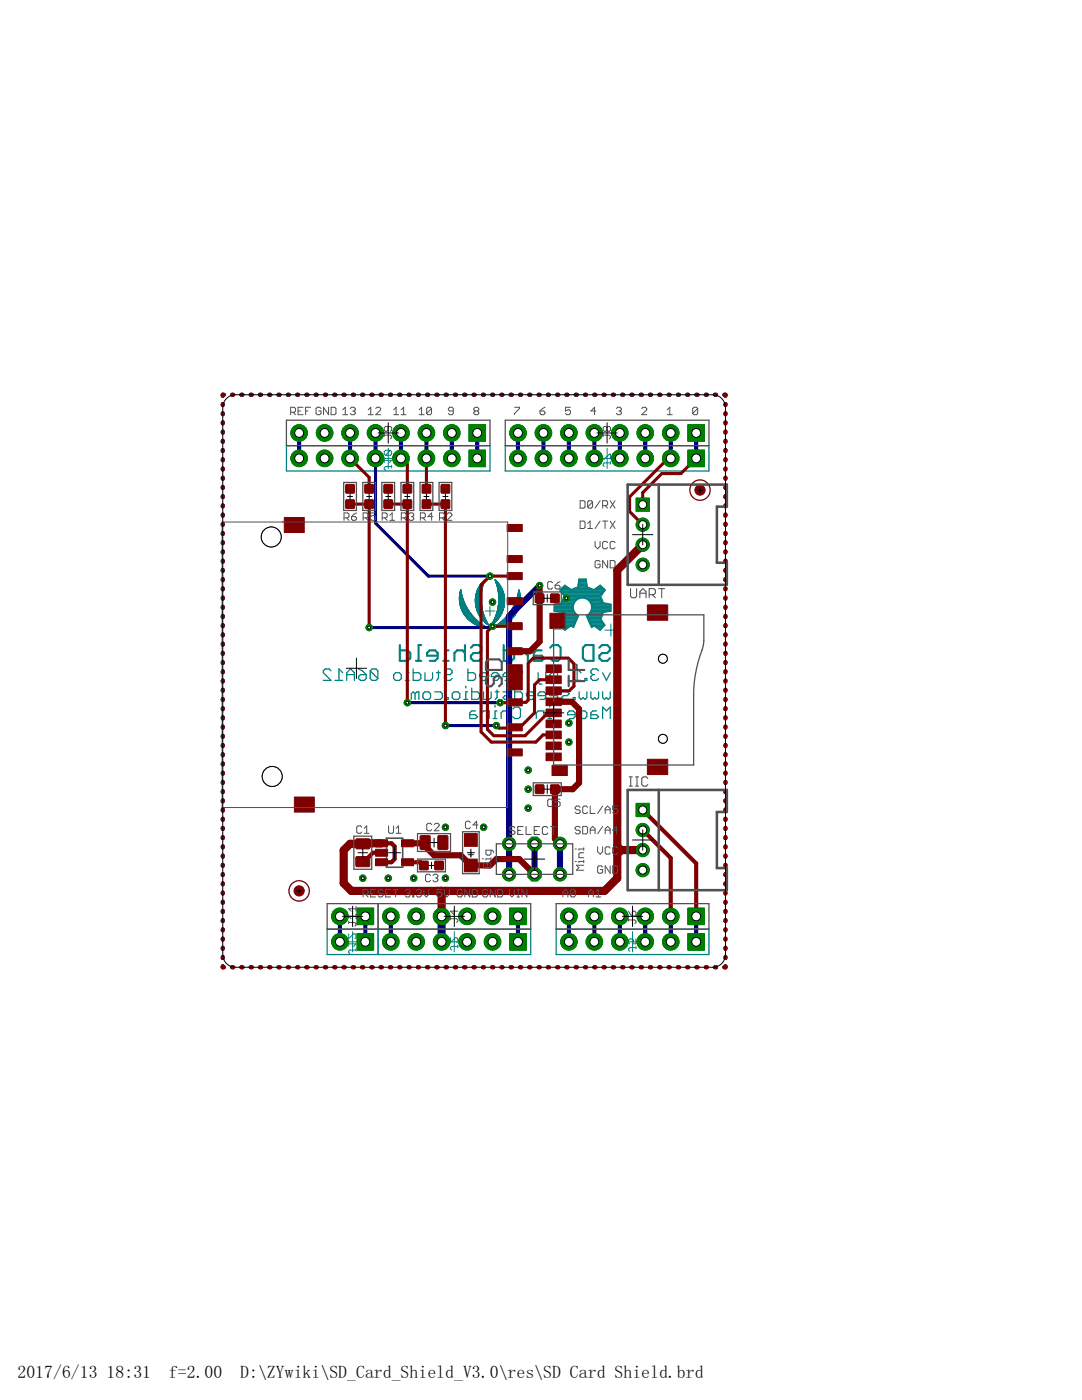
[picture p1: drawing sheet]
<svg xmlns="http://www.w3.org/2000/svg" width="216mm" height="279mm" viewBox="0 0 216 279" stroke-linecap="round" stroke-linejoin="round" font-family="sans-serif">
<defs><g id="words">
<g font-size="3.5">
<text x="3.5" y="274.9">2017/6/13</text>
<text x="21.3" y="274.9">18:31</text>
<text x="33.7" y="274.9">f=2.00</text>
<text x="47.9" y="274.9">D:\ZYwiki\SD_Card_Shield_V3.0\res\SD Card Shield.brd</text>
</g>
</g></defs>
<g fill="none" stroke="#008080" stroke-width=".2">
<path d="M75.4 91.5h4.1M76.7 91.4v1M76.7 91.9h1.4l-.4 .5M77.5 89.5v4M77.9 89.9h-1l-.2 .2v.5l.2 .3M77.9 89.9l.2 .2v.5l-.2 .3h-1M77.9 89.9l-1 1M78.1 93.1h-1.2l-.2 .3v.2l.2 .3M78.1 92.9v.5M119.1 91.5h4.1M120.4 91.6h.2l1-1h.2v1M121.1 89.5v4"/>
<path d="M121.8 92.4h-1.2l-.2 .2v.3l.2 .2M121.8 92.1v.5M96.8 121.9h1.9M97.8 121v1.9M120.7 125.8h2.4M121.9 124.5v2.5M68.3 188h4.1M69.6 188.4h1.4l-.5 .4M69.6 186.4v.9l.9-.9h.3l.2 .2v.5l-.2 .2M69.6 187.9v.9M70.4 185.9v4.1M71 189.6h-1.2l-.2 .2v.3l.2 .3"/>
<path d="M71 189.4v.4M88.6 188h4.1M89.9 187.1v1l1-1h.2l.3 .3v.5l-.3 .2M90.7 185.9v4.1M91.4 188.9h-1.3l-.2 .2v.3l.2 .2M91.4 188.6v.5M124.2 188h4M126.2 185.9v4.1M126.9 189.1h-1.2l-.3 .3v.2l.3 .3M126.9 187.4v1h-.7l.2-.5v-.3l-.2-.2h-.5l-.3 .2v.5l.3 .3M126.9 188.9v.5"/>
</g>
<g fill="none" stroke="#008080" stroke-width=".42">
<path d="M79.8 128.7v3.2h1.5l.6-.5v-1.1l-.6-.5h-1.5M83 131.9h1.1M84.1 128.7h-.6v3.2M87.3 130.9h-2.1v-.6l.5-.5h1.1l.5 .5v1.1l-.5 .5h-1.1M88.5 131.9h1M89 128.2v.5M89.5 129.8h-.5v2.1M92.8 130.3l-.5-.5h-1.1l-.5 .5v1.6M92.8 128.7v3.2M94 129.3l.5-.6h1l.6 .6v.5l-.6 .5h-1l-.5 .6v.5l.5 .5h1l.6-.5M100.5 128.7v3.2h1.6l.5-.5v-1.1l-.5-.5h-1.6M103.8 129.8h.5l1 1.1"/>
<path d="M105.3 129.8v2.1M108.1 129.8h-1.1l-.5 .5v1.6h1.6l.5-.5-.5-.5h-1.6M109.8 129.3l.5-.6h1.1l.5 .6v2.1l-.5 .5h-1.1l-.5-.5M116.3 129.3l.5-.6h1.6v3.2h-1.6l-.5-.5zM119.6 129.3l.5-.6h1.1l.5 .6v.5l-.5 .5h-1.1l-.5 .6v.5l.5 .5h1.1l.5-.5"/>
</g>
<g fill="none" stroke="#008080" stroke-width=".25">
<path d="M57.1 88.9h40.7v5.1h-40.7zM100.8 88.9h40.7v5.1h-40.7zM66 133.9l-.3-.4h-.8l-.4 .4v.4l1.5 1.5h-1.5M66.9 135.8h1.5M68.4 134.3l-.8-.8v2.3M69.2 134.6h1.5M69.2 135.8v-1.5l.8-.8 .7 .8v1.5M71.5 135l.4-.4h1.2v.8l-.4 .4h-.8l-.4-.4zM71.5 133.5l.8 .4 .8 .7M73.9 133.9l.4-.4h.7l.4 .4v1.5M73.9 133.9v1.5l.4 .4h.7l.4-.4M73.9 133.9l1.5 1.5"/>
<path d="M78.5 134.6l.4-.3h.8l.4 .3v.8l-.4 .4h-.8l-.4-.4zM80.9 135.8h.7M81.3 133.1v.4M81.6 134.3h-.3v1.5M82.4 133.5v2.3h1.2l.4-.4v-.8l-.4-.3h-1.2M82.8 138.5l.4-.4h.4v1.5M82.8 138.5v1.1M82.8 138.5l-.4-.4-.3 .4v1.1M84.4 138.5l.4-.4h.7l.4 .4v.7l-.4 .4h-.7l-.4-.4zM84.8 134.3v1.5h1.1l.4-.4v-1.1M86.7 138.1h1.2l.4 .4v.7l-.4 .4h-1.2M87.1 134.3h.8"/>
<path d="M87.5 133.9v1.5l-.4 .4M88.7 133.9l.4-.4h.7l.4 .4v.4l-.4 .3h-.7l-.4 .4v.4l.4 .4h.7l.4-.4M89 139.2h.4v.4h-.4zM90.2 138.5l.4-.4h.8l.4 .4v.7l-.4 .4h-.8l-.4-.4zM92.6 139.6h.7M92.9 136.9v.4M93.3 138.1h-.4v1.5M93.4 133.5v2.3h1.1l.4-.4v-.8l-.4-.3h-1.1M94.1 137.3v2.3h1.2l.4-.4v-.7l-.4-.4h-1.2M96.5 138.1v1.5h1.1l.4-.4v-1.1M97.2 135h-1.5v-.4l.4-.3h.7l.4 .3v.8l-.4 .4h-.7M98.8 138.1h.8"/>
<path d="M99.2 137.7v1.5l-.4 .4M99.6 135h-1.6v-.4l.4-.3h.8l.4 .3v.8l-.4 .4h-.8M100.4 138.1h1.1l.4 .4-.4 .3h-.7l-.4 .4 .4 .4h1.1M101.9 135h-1.5v-.4l.4-.3h.7l.4 .3v.8l-.4 .4h-.7M102.7 133.9l.4-.4h.8l.3 .4v.4l-.3 .3h-.8l-.4 .4v.4l.4 .4h.8l.3-.4M102.7 137.3v2.3h1.2l.3-.4v-.7l-.3-.4h-1.2M106.6 138.8h-1.5v-.3l.3-.4h.8l.4 .4v.7l-.4 .4h-.8M107.4 134.3v1.9l.4 .3h.3M108.9 134.3v1.1l-.4 .4h-1.1M108.9 138.8h-1.5v-.3l.4-.4h.7l.4 .4v.7l-.4 .4h-.7M111.3 133.5v2.3h-1.2l-.4-.4v-.8l.4-.3h1.2M111.3 138.8h-1.6v-.3l.4-.4h.8l.4 .4v.7l-.4 .4h-.8"/>
<path d="M112.1 138.1h1.1l.4 .4-.4 .3h-.8l-.3 .4 .3 .4h1.2M114.4 139.2h.4v.4h-.4zM114.4 135.8h1.5M115.6 138.1v1.1l.4 .4 .3-.4 .4 .4 .4-.4v-1.1M115.9 134.3l-.7-.8v2.3M116.7 135.4h.4v.4h-.4zM117.9 138.1v1.1l.4 .4 .4-.4 .3 .4 .4-.4v-1.1M118.3 134.6l-.4 .4v.4l.4 .4h.7l.4-.4M118.3 134.6h.4M119.4 133.9l-.4-.4h-.7l-.4 .4v.4l.4 .3M120.2 134.3l.8 1.5 .8-1.5M120.2 138.1v1.1l.4 .4 .4-.4 .4 .4 .4-.4v-1.1"/>
<path d="M94.9 141.9h-.8l-.4 .4v1.1h1.2l.4-.4-.4-.4h-1.2M96.1 143.4v-1.1l.4-.4h1.1v1.5M98.4 143.4h.8M98.8 140.7v.4M99.2 141.9h-.4v1.5M101.5 142.3l-.4-.4h-.7l-.4 .4v1.1M101.5 141.1v2.3M102.3 141.5l.4-.4h.8l.3 .4v1.5l-.3 .4h-.8l-.4-.4M107 143.4v-1.1l.4-.4h1.1v1.5M109.3 143.4h.8M109.7 140.7v.4M110.1 141.9h-.4v1.5"/>
<path d="M114.8 142.6h-1.6v-.3l.4-.4h.8l.4 .4v.7l-.4 .4h-.8M115.6 141.1v2.3h1.1l.4-.4v-.7l-.4-.4h-1.1M119 141.9h-.7l-.4 .4v1.1h1.1l.4-.4-.4-.4h-1.1M120.2 143.4v-2.3l.8 .8 .8-.8v2.3M65.3 185.4h40.6v5.1h-40.6zM75.4 185.4v5.1M111 185.4h30.5v5.1h-30.5z"/>
</g>
<g fill="#008080" stroke="#008080" stroke-width=".2">
<path d="M98.2 125.3h.2z"/>
<path d="M97.1 125.3h.2z"/>
<path d="M98.3 125.2l.3 .1z"/>
<path d="M96.9 125.2l.3 .1z"/>
<path d="M98.3 125.2l.5 .1z"/>
<path d="M96.8 125.2l.4 .1z"/>
<path d="M98.4 125.2h.5z"/>
<path d="M96.5 125.2h.6z"/>
<path d="M98.4 125.2h.6z"/>
<path d="M96.4 125.2h.7z"/>
<path d="M98.4 125.1l.8 .1z"/>
<path d="M96.3 125.1l.7 .1z"/>
<path d="M98.5 125.1l.8 .1z"/>
<path d="M96.2 125.1l.8 .1z"/>
<path d="M98.6 125.1h.8z"/>
<path d="M96.1 125.1h.8z"/>
<path d="M98.6 125.1h.9z"/>
<path d="M96 125.1h.9z"/>
<path d="M95.9 125.1h1z"/>
<path d="M98.7 125l.9 .1z"/>
<path d="M95.9 125l.9 .1z"/>
<path d="M98.7 125h1z"/>
<path d="M95.8 125h1z"/>
<path d="M98.8 125h1z"/>
<path d="M95.7 125h1.1z"/>
<path d="M98.8 124.9l1 .1z"/>
<path d="M95.7 124.9l1 .1z"/>
<path d="M98.8 124.9l1.1 .1z"/>
<path d="M95.5 124.9l1.1 .1z"/>
<path d="M98.9 124.9h1.1z"/>
<path d="M95.5 124.9h1.1z"/>
<path d="M98.9 124.9h1.2z"/>
<path d="M95.4 124.9h1.2z"/>
<path d="M99 124.8l1.1 .1z"/>
<path d="M95.4 124.8l1.2 .1z"/>
<path d="M99 124.8l1.2 .1z"/>
<path d="M95.3 124.8l1.2 .1z"/>
<path d="M99 124.8h1.2z"/>
<path d="M95.2 124.8h1.3z"/>
<path d="M99.1 124.8h1.2z"/>
<path d="M95.2 124.8h1.2z"/>
<path d="M99.1 124.7l1.3 .1z"/>
<path d="M95.2 124.7l1.2 .1z"/>
<path d="M95 124.7l1.4 .1z"/>
<path d="M99.1 124.7h1.4z"/>
<path d="M95 124.7h1.3z"/>
<path d="M99.2 124.7h1.3z"/>
<path d="M99.3 124.6l1.3 .1z"/>
<path d="M94.9 124.6l1.3 .1z"/>
<path d="M98.1 124.6l.1 .1z"/>
<path d="M97.3 124.6l.2 .1z"/>
<path d="M99.3 124.6h1.4z"/>
<path d="M98.1 124.6h.2z"/>
<path d="M97.3 124.6h.2z"/>
<path d="M94.8 124.6h1.4z"/>
<path d="M97.2 124.6h.2z"/>
<path d="M99.4 124.5l1.4 .1z"/>
<path d="M98.1 124.5l.3 .1z"/>
<path d="M97.2 124.5l.2 .1z"/>
<path d="M94.7 124.5l1.4 .1z"/>
<path d="M99.4 124.5h1.4z"/>
<path d="M98.1 124.5h.3z"/>
<path d="M97.2 124.5h.2z"/>
<path d="M94.7 124.5h1.4z"/>
<path d="M99.5 124.5h1.4z"/>
<path d="M98.2 124.5h.2z"/>
<path d="M97.1 124.5h.2z"/>
<path d="M94.6 124.5h1.4z"/>
<path d="M97.1 124.5h.3z"/>
<path d="M99.5 124.4l1.4 .1z"/>
<path d="M98.2 124.4l.3 .1z"/>
<path d="M97 124.4l.3 .1z"/>
<path d="M94.5 124.4l1.5 .1z"/>
<path d="M99.5 124.4l1.5 .1z"/>
<path d="M94.5 124.4l1.4 .1z"/>
<path d="M99.6 124.4h1.4z"/>
<path d="M98.2 124.4h.4z"/>
<path d="M97 124.4h.3z"/>
<path d="M94.4 124.4h1.5z"/>
<path d="M99.7 124.3l1.4 .1z"/>
<path d="M98.3 124.3l.3 .1z"/>
<path d="M96.9 124.3l.4 .1z"/>
<path d="M94.4 124.3l1.4 .1z"/>
<path d="M99.7 124.3h1.5z"/>
<path d="M98.3 124.3h.3z"/>
<path d="M96.9 124.3h.4z"/>
<path d="M94.3 124.3h1.4z"/>
<path d="M99.8 124.2l1.4 .1z"/>
<path d="M98.3 124.2l.4 .1z"/>
<path d="M96.9 124.2l.3 .1z"/>
<path d="M94.3 124.2l1.4 .1z"/>
<path d="M96.8 124.2l.4 .1z"/>
<path d="M94.2 124.2l1.5 .1z"/>
<path d="M99.8 124.2h1.5z"/>
<path d="M98.3 124.2h.4z"/>
<path d="M96.8 124.2h.4z"/>
<path d="M94.2 124.2h1.5z"/>
<path d="M94.1 124.2h1.5z"/>
<path d="M99.9 124.2h1.4z"/>
<path d="M98.3 124.2h.5z"/>
<path d="M99.9 124.1l1.5 .1z"/>
<path d="M98.3 124.1l.5 .1z"/>
<path d="M96.7 124.1l.5 .1z"/>
<path d="M94.1 124.1l1.5 .1z"/>
<path d="M99.9 124.1h1.5z"/>
<path d="M98.4 124.1h.4z"/>
<path d="M96.7 124.1h.5z"/>
<path d="M94.1 124.1h1.4z"/>
<path d="M100 124.1h1.5z"/>
<path d="M98.4 124.1h.5z"/>
<path d="M94 124.1h1.5z"/>
<path d="M96.6 124.1h.5z"/>
<path d="M100 124l1.5 .1z"/>
<path d="M98.4 124l.5 .1z"/>
<path d="M96.6 124l.5 .1z"/>
<path d="M94 124l1.4 .1z"/>
<path d="M100.1 124h1.5z"/>
<path d="M98.4 124h.6z"/>
<path d="M96.6 124h.5z"/>
<path d="M93.9 124h1.5z"/>
<path d="M96.5 124h.6z"/>
<path d="M98.5 124h.5z"/>
<path d="M100.2 123.9l1.4 .1z"/>
<path d="M98.4 123.9l.6 .1z"/>
<path d="M96.5 123.9l.6 .1z"/>
<path d="M93.8 123.9l1.6 .1z"/>
<path d="M100.2 123.9l1.5 .1z"/>
<path d="M98.5 123.9l.6 .1z"/>
<path d="M96.5 123.9l.5 .1z"/>
<path d="M93.8 123.9l1.5 .1z"/>
<path d="M100.2 123.9h1.5z"/>
<path d="M98.5 123.9h.6z"/>
<path d="M96.4 123.9h.6z"/>
<path d="M93.8 123.9h1.5z"/>
<path d="M100.3 123.8l1.4 .1z"/>
<path d="M98.5 123.8l.6 .1z"/>
<path d="M96.4 123.8l.6 .1z"/>
<path d="M93.7 123.8l1.5 .1z"/>
<path d="M100.2 123.8l1.6 .1z"/>
<path d="M100.3 123.8h1.5z"/>
<path d="M98.6 123.8h.5z"/>
<path d="M96.4 123.8h.6z"/>
<path d="M93.7 123.8h1.5z"/>
<path d="M93.6 123.8h1.6z"/>
<path d="M100.4 123.7l1.5 .1z"/>
<path d="M98.6 123.7l.6 .1z"/>
<path d="M96.3 123.7l.7 .1z"/>
<path d="M93.6 123.7l1.5 .1z"/>
<path d="M96.3 123.7l.6 .1z"/>
<path d="M100.4 123.7h1.5z"/>
<path d="M98.6 123.7h.7z"/>
<path d="M96.3 123.7h.7z"/>
<path d="M93.5 123.7h1.6z"/>
<path d="M96.3 123.7h.6z"/>
<path d="M100.5 123.7h1.5z"/>
<path d="M93.5 123.7h1.5z"/>
<path d="M100.5 123.6l1.5 .1z"/>
<path d="M98.6 123.6l.7 .1z"/>
<path d="M96.2 123.6l.7 .1z"/>
<path d="M93.5 123.6l1.5 .1z"/>
<path d="M100.5 123.6h1.5z"/>
<path d="M98.6 123.6h.7z"/>
<path d="M96.2 123.6h.7z"/>
<path d="M93.5 123.6h1.5z"/>
<path d="M98.6 123.6h.8z"/>
<path d="M93.4 123.6h1.6z"/>
<path d="M100.6 123.5l1.5 .1z"/>
<path d="M98.7 123.5l.7 .1z"/>
<path d="M96.2 123.5l.7 .1z"/>
<path d="M93.4 123.5l1.6 .1z"/>
<path d="M96.1 123.5l.8 .1z"/>
<path d="M93.4 123.5l1.5 .1z"/>
<path d="M100.6 123.5h1.6z"/>
<path d="M98.7 123.5h.7z"/>
<path d="M96.1 123.5h.7z"/>
<path d="M93.3 123.5h1.6z"/>
<path d="M96.1 123.5h.8z"/>
<path d="M100.6 123.4l1.6 .1z"/>
<path d="M98.7 123.4l.7 .1z"/>
<path d="M96.1 123.4l.7 .1z"/>
<path d="M93.3 123.4l1.5 .1z"/>
<path d="M100.7 123.4l1.5 .1z"/>
<path d="M98.7 123.4l.8 .1z"/>
<path d="M96.1 123.4l.8 .1z"/>
<path d="M100.7 123.4h1.5z"/>
<path d="M98.7 123.4h.8z"/>
<path d="M96.1 123.4h.7z"/>
<path d="M93.2 123.4h1.6z"/>
<path d="M96 123.4h.8z"/>
<path d="M93.2 123.4h1.5z"/>
<path d="M100.8 123.3l1.5 .1z"/>
<path d="M98.8 123.3l.7 .1z"/>
<path d="M96 123.3l.8 .1z"/>
<path d="M93.2 123.3l1.5 .1z"/>
<path d="M98.7 123.3l.8 .1z"/>
<path d="M100.8 123.3h1.5z"/>
<path d="M98.8 123.3h.8z"/>
<path d="M96 123.3h.8z"/>
<path d="M93.2 123.3h1.5z"/>
<path d="M100.9 123.3h1.4z"/>
<path d="M93.1 123.3h1.6z"/>
<path d="M100.9 123.2l1.5 .1z"/>
<path d="M98.8 123.2l.8 .1z"/>
<path d="M95.9 123.2l.9 .1z"/>
<path d="M93.1 123.2l1.5 .1z"/>
<path d="M100.9 123.2h1.5z"/>
<path d="M98.8 123.2h.9z"/>
<path d="M95.9 123.2h.8z"/>
<path d="M93.1 123.2h1.5z"/>
<path d="M93 123.2h1.5z"/>
<path d="M101 123.1l1.4 .1z"/>
<path d="M98.8 123.1l.9 .1z"/>
<path d="M95.9 123.1l.8 .1z"/>
<path d="M93 123.1l1.5 .1z"/>
<path d="M101 123.1h1.5z"/>
<path d="M98.8 123.1h.9z"/>
<path d="M95.8 123.1h.9z"/>
<path d="M93 123.1h1.5z"/>
<path d="M98.8 123.1h1z"/>
<path d="M101 123l1.5 .1z"/>
<path d="M98.8 123l.9 .1z"/>
<path d="M95.8 123l.9 .1z"/>
<path d="M93 123l1.4 .1z"/>
<path d="M101.1 123l1.5 .1z"/>
<path d="M98.9 123l.8 .1z"/>
<path d="M92.9 123l1.5 .1z"/>
<path d="M101.1 123h1.5z"/>
<path d="M98.9 123h.9z"/>
<path d="M95.8 123h.8z"/>
<path d="M92.9 123h1.5z"/>
<path d="M95.7 123h.9z"/>
<path d="M101.2 122.9l1.4 .1z"/>
<path d="M98.9 122.9l.9 .1z"/>
<path d="M95.7 122.9l.9 .1z"/>
<path d="M92.9 122.9l1.5 .1z"/>
<path d="M92.8 122.9l1.5 .1z"/>
<path d="M101.2 122.9h1.5z"/>
<path d="M98.9 122.9h1z"/>
<path d="M95.7 122.9h.9z"/>
<path d="M92.8 122.9h1.5z"/>
<path d="M101.2 122.8l1.5 .1z"/>
<path d="M98.9 122.8l1 .1z"/>
<path d="M95.7 122.8l.9 .1z"/>
<path d="M92.8 122.8l1.5 .1z"/>
<path d="M99 122.8l.9 .1z"/>
<path d="M92.8 122.8l1.4 .1z"/>
<path d="M101.3 122.8h1.4z"/>
<path d="M99 122.8h.9z"/>
<path d="M95.6 122.8h1z"/>
<path d="M92.8 122.8h1.4z"/>
<path d="M92.7 122.8h1.5z"/>
<path d="M101.3 122.7l1.5 .1z"/>
<path d="M99 122.7l.9 .1z"/>
<path d="M95.6 122.7l.9 .1z"/>
<path d="M92.7 122.7l1.5 .1z"/>
<path d="M101.3 122.7h1.5z"/>
<path d="M99 122.7h.9z"/>
<path d="M95.6 122.7h.9z"/>
<path d="M92.7 122.7h1.4z"/>
<path d="M95.6 122.7h1z"/>
<path d="M92.6 122.7h1.5z"/>
<path d="M101.4 122.7h1.4z"/>
<path d="M99 122.7h1z"/>
<path d="M95.5 122.7h1z"/>
<path d="M101.4 122.6l1.4 .1z"/>
<path d="M99 122.6l1 .1z"/>
<path d="M95.5 122.6l1 .1z"/>
<path d="M92.6 122.6l1.5 .1z"/>
<path d="M101.4 122.6h1.5z"/>
<path d="M99 122.6h1z"/>
<path d="M95.5 122.6h1z"/>
<path d="M92.6 122.6h1.5z"/>
<path d="M92.6 122.6h1.4z"/>
<path d="M101.5 122.6h1.4z"/>
<path d="M101.5 122.5l1.4 .1z"/>
<path d="M99.1 122.5l.9 .1z"/>
<path d="M95.5 122.5l1 .1z"/>
<path d="M92.6 122.5l1.4 .1z"/>
<path d="M99 122.5l1.1 .1z"/>
<path d="M101.5 122.5h1.5z"/>
<path d="M99.1 122.5h1z"/>
<path d="M95.5 122.5h1z"/>
<path d="M92.5 122.5h1.5z"/>
<path d="M101.5 122.4l1.5 .1z"/>
<path d="M99.1 122.4l1 .1z"/>
<path d="M95.5 122.4l1 .1z"/>
<path d="M92.5 122.4l1.5 .1z"/>
<path d="M95.4 122.4l1 .1z"/>
<path d="M92.5 122.4l1.4 .1z"/>
<path d="M101.6 122.4h1.4z"/>
<path d="M99.1 122.4h1z"/>
<path d="M95.4 122.4h1.1z"/>
<path d="M92.5 122.4h1.4z"/>
<path d="M95.4 122.4h1z"/>
<path d="M101.6 122.3l1.4 .1z"/>
<path d="M99.1 122.3l1 .1z"/>
<path d="M95.4 122.3l1.1 .1z"/>
<path d="M92.5 122.3l1.4 .1z"/>
<path d="M101.6 122.3l1.5 .1z"/>
<path d="M99.1 122.3l1.1 .1z"/>
<path d="M95.4 122.3l1 .1z"/>
<path d="M101.6 122.3h1.4z"/>
<path d="M99.1 122.3h1.1z"/>
<path d="M95.4 122.3h1z"/>
<path d="M92.5 122.3h1.4z"/>
<path d="M101.7 122.3h1.4z"/>
<path d="M92.4 122.3h1.4z"/>
<path d="M101.7 122.2l1.4 .1z"/>
<path d="M99.1 122.2l1.1 .1z"/>
<path d="M95.3 122.2l1.1 .1z"/>
<path d="M92.4 122.2l1.4 .1z"/>
<path d="M101.7 122.2h1.4z"/>
<path d="M99.1 122.2h1.1z"/>
<path d="M95.3 122.2h1.1z"/>
<path d="M92.4 122.2h1.4z"/>
<path d="M92.4 122.2h1.3z"/>
<path d="M99.2 122.2h1z"/>
<path d="M101.8 122.1l1.3 .1z"/>
<path d="M99.2 122.1l1 .1z"/>
<path d="M95.3 122.1l1.1 .1z"/>
<path d="M92.3 122.1l1.4 .1z"/>
<path d="M101.8 122.1h1.3z"/>
<path d="M99.1 122.1h1.1z"/>
<path d="M95.3 122.1h1.1z"/>
<path d="M92.3 122.1h1.4z"/>
<path d="M101.8 122.1h1.4z"/>
<path d="M99.2 122.1h1z"/>
<path d="M95.3 122.1h1z"/>
<path d="M101.8 122l1.4 .1z"/>
<path d="M99.2 122l1 .1z"/>
<path d="M95.3 122l1 .1z"/>
<path d="M92.3 122l1.4 .1z"/>
<path d="M101.9 122l1.3 .1z"/>
<path d="M99.2 122l1.1 .1z"/>
<path d="M95.2 122l1.1 .1z"/>
<path d="M92.3 122l1.3 .1z"/>
<path d="M101.9 122h1.3z"/>
<path d="M99.2 122h1.1z"/>
<path d="M95.2 122h1.2z"/>
<path d="M92.3 122h1.3z"/>
<path d="M95.2 122h1.1z"/>
<path d="M92.2 122h1.4z"/>
<path d="M101.9 121.9l1.3 .1z"/>
<path d="M99.2 121.9l1.1 .1z"/>
<path d="M95.2 121.9l1.1 .1z"/>
<path d="M92.3 121.9l1.3 .1z"/>
<path d="M101.9 121.9l1.4 .1z"/>
<path d="M92.2 121.9l1.4 .1z"/>
<path d="M101.9 121.9h1.4z"/>
<path d="M99.2 121.9h1.1z"/>
<path d="M95.2 121.9h1.1z"/>
<path d="M92.2 121.9h1.3z"/>
<path d="M102 121.9h1.3z"/>
<path d="M92.2 121.9h1.4z"/>
<path d="M102 121.8l1.3 .1z"/>
<path d="M99.3 121.8l1.1 .1z"/>
<path d="M95.2 121.8l1.1 .1z"/>
<path d="M92.2 121.8l1.3 .1z"/>
<path d="M102 121.8h1.3z"/>
<path d="M99.3 121.8h1.1z"/>
<path d="M95.2 121.8h1.1z"/>
<path d="M92.2 121.8h1.3z"/>
<path d="M92.1 121.8h1.4z"/>
<path d="M102 121.7l1.3 .1z"/>
<path d="M99.3 121.7l1.1 .1z"/>
<path d="M95.2 121.7l1.1 .1z"/>
<path d="M92.1 121.7l1.4 .1z"/>
<path d="M102 121.7h1.4z"/>
<path d="M99.3 121.7h1.1z"/>
<path d="M95.2 121.7h1.1z"/>
<path d="M92.1 121.7h1.3z"/>
<path d="M102.1 121.7h1.3z"/>
<path d="M95.1 121.7h1.2z"/>
<path d="M102.1 121.6l1.3 .1z"/>
<path d="M99.3 121.6l1.1 .1z"/>
<path d="M95.1 121.6l1.1 .1z"/>
<path d="M92.1 121.6l1.3 .1z"/>
<path d="M102.1 121.6h1.3z"/>
<path d="M99.3 121.6h1.1z"/>
<path d="M95.1 121.6h1.1z"/>
<path d="M92.1 121.6h1.3z"/>
<path d="M102.2 121.6h1.2z"/>
<path d="M92.1 121.6h1.2z"/>
<path d="M102.2 121.5l1.2 .1z"/>
<path d="M99.3 121.5l1.1 .1z"/>
<path d="M95.1 121.5l1.1 .1z"/>
<path d="M92.1 121.5l1.2 .1z"/>
<path d="M99.3 121.5l1.2 .1z"/>
<path d="M102.2 121.5h1.2z"/>
<path d="M99.3 121.5h1.2z"/>
<path d="M95.1 121.5h1.1z"/>
<path d="M92.1 121.5h1.2z"/>
<path d="M92 121.5h1.3z"/>
<path d="M102.2 121.4l1.2 .1z"/>
<path d="M99.3 121.4l1.2 .1z"/>
<path d="M95 121.4l1.2 .1z"/>
<path d="M92 121.4l1.3 .1z"/>
<path d="M102.2 121.4l1.3 .1z"/>
<path d="M95.1 121.4l1.1 .1z"/>
<path d="M92 121.4l1.2 .1z"/>
<path d="M102.2 121.4h1.3z"/>
<path d="M99.3 121.4h1.2z"/>
<path d="M95 121.4h1.2z"/>
<path d="M92 121.4h1.2z"/>
<path d="M102.3 121.4h1.2z"/>
<path d="M102.3 121.3l1.2 .1z"/>
<path d="M99.4 121.3l1.1 .1z"/>
<path d="M95.1 121.3l1.1 .1z"/>
<path d="M92 121.3l1.2 .1z"/>
<path d="M102.3 121.3h1.2z"/>
<path d="M99.4 121.3h1.1z"/>
<path d="M95 121.3h1.2z"/>
<path d="M92 121.3h1.2z"/>
<path d="M99.3 121.3h1.2z"/>
<path d="M102.3 121.2l1.2 .1z"/>
<path d="M99.4 121.2l1.1 .1z"/>
<path d="M95 121.2l1.2 .1z"/>
<path d="M92 121.2l1.2 .1z"/>
<path d="M102.3 121.2h1.2z"/>
<path d="M99.4 121.2h1.1z"/>
<path d="M95 121.2h1.2z"/>
<path d="M91.9 121.2h1.2z"/>
<path d="M102.4 121.2h1.2z"/>
<path d="M99.4 121.2h1.2z"/>
<path d="M95 121.2h1.1z"/>
<path d="M102.4 121.1l1.2 .1z"/>
<path d="M99.4 121.1l1.2 .1z"/>
<path d="M95 121.1l1.1 .1z"/>
<path d="M91.9 121.1l1.2 .1z"/>
<path d="M102.4 121.1h1.2z"/>
<path d="M99.4 121.1h1.2z"/>
<path d="M95 121.1h1.1z"/>
<path d="M91.9 121.1h1.2z"/>
<path d="M102.4 121l1.2 .1z"/>
<path d="M99.4 121l1.2 .1z"/>
<path d="M95 121l1.1 .1z"/>
<path d="M91.9 121l1.1 .1z"/>
<path d="M102.5 121l1.1 .1z"/>
<path d="M94.9 121l1.2 .1z"/>
<path d="M102.5 121h1.1z"/>
<path d="M99.4 121h1.2z"/>
<path d="M94.9 121h1.2z"/>
<path d="M91.9 121h1.1z"/>
<path d="M102.5 120.9l1.1 .1z"/>
<path d="M99.4 120.9l1.2 .1z"/>
<path d="M94.9 120.9l1.2 .1z"/>
<path d="M91.9 120.9l1.1 .1z"/>
<path d="M91.8 120.9l1.2 .1z"/>
<path d="M102.5 120.9h1.1z"/>
<path d="M99.4 120.9h1.2z"/>
<path d="M94.9 120.9h1.2z"/>
<path d="M91.9 120.9h1.1z"/>
<path d="M91.8 120.9h1.1z"/>
<path d="M102.5 120.9h1.2z"/>
<path d="M102.6 120.8l1.1 .1z"/>
<path d="M99.4 120.8l1.2 .1z"/>
<path d="M94.9 120.8l1.2 .1z"/>
<path d="M91.8 120.8l1.1 .1z"/>
<path d="M102.6 120.8h1.1z"/>
<path d="M99.4 120.8h1.2z"/>
<path d="M94.9 120.8h1.2z"/>
<path d="M91.8 120.8h1.1z"/>
<path d="M102.6 120.7l1.1 .1z"/>
<path d="M99.5 120.7l1.1 .1z"/>
<path d="M94.9 120.7l1.2 .1z"/>
<path d="M91.8 120.7l1.1 .1z"/>
<path d="M102.6 120.7h1.1z"/>
<path d="M99.5 120.7h1.1z"/>
<path d="M94.9 120.7h1.2z"/>
<path d="M91.8 120.7h1.1z"/>
<path d="M99.4 120.7h1.2z"/>
<path d="M102.6 120.6l1.1 .1z"/>
<path d="M99.4 120.6l1.3 .1z"/>
<path d="M94.9 120.6l1.2 .1z"/>
<path d="M91.8 120.6l1.1 .1z"/>
<path d="M99.5 120.6l1.1 .1z"/>
<path d="M91.8 120.6l1 .1z"/>
<path d="M102.7 120.6h1z"/>
<path d="M99.5 120.6h1.1z"/>
<path d="M94.9 120.6h1.2z"/>
<path d="M91.8 120.6h1z"/>
<path d="M102.7 120.5l1 .1z"/>
<path d="M99.5 120.5l1.1 .1z"/>
<path d="M94.9 120.5l1.2 .1z"/>
<path d="M91.8 120.5l1 .1z"/>
<path d="M102.7 120.5h1z"/>
<path d="M99.5 120.5h1.1z"/>
<path d="M94.9 120.5h1.2z"/>
<path d="M91.8 120.5h1z"/>
<path d="M91.7 120.5h1.1z"/>
<path d="M102.7 120.4l1 .1z"/>
<path d="M99.5 120.4l1.2 .1z"/>
<path d="M94.9 120.4l1.2 .1z"/>
<path d="M91.8 120.4l.9 .1z"/>
<path d="M99.5 120.4l1.1 .1z"/>
<path d="M102.8 120.4h.9z"/>
<path d="M99.5 120.4h1.2z"/>
<path d="M94.9 120.4h1.2z"/>
<path d="M91.8 120.4h.9z"/>
<path d="M91.7 120.4h1z"/>
<path d="M102.8 120.3l1 .1z"/>
<path d="M99.5 120.3l1.2 .1z"/>
<path d="M94.9 120.3l1.2 .1z"/>
<path d="M91.7 120.3l1 .1z"/>
<path d="M102.8 120.3h1z"/>
<path d="M99.5 120.3h1.2z"/>
<path d="M94.8 120.3h1.2z"/>
<path d="M91.7 120.3h1z"/>
<path d="M94.9 120.3h1.2z"/>
<path d="M91.8 120.3h.9z"/>
<path d="M102.8 120.2l1 .1z"/>
<path d="M99.5 120.2l1.2 .1z"/>
<path d="M94.8 120.2l1.3 .1z"/>
<path d="M91.7 120.2l.9 .1z"/>
<path d="M94.8 120.2l1.2 .1z"/>
<path d="M102.8 120.2h1z"/>
<path d="M99.5 120.2h1.2z"/>
<path d="M94.8 120.2h1.2z"/>
<path d="M91.7 120.2h.9z"/>
<path d="M102.8 120.1l1 .1z"/>
<path d="M99.5 120.1l1.2 .1z"/>
<path d="M94.8 120.1l1.2 .1z"/>
<path d="M91.7 120.1l.9 .1z"/>
<path d="M102.9 120.1h.9z"/>
<path d="M99.5 120.1h1.2z"/>
<path d="M94.8 120.1h1.2z"/>
<path d="M91.7 120.1h.9z"/>
<path d="M102.9 120l.9 .1z"/>
<path d="M99.5 120l1.2 .1z"/>
<path d="M94.8 120l1.2 .1z"/>
<path d="M91.7 120l.9 .1z"/>
<path d="M91.7 120l.8 .1z"/>
<path d="M102.9 120h.9z"/>
<path d="M99.5 120h1.2z"/>
<path d="M94.8 120h1.2z"/>
<path d="M91.7 120h.8z"/>
<path d="M103 120h.8z"/>
<path d="M103 119.9l.8 .1z"/>
<path d="M99.5 119.9l1.2 .1z"/>
<path d="M94.8 119.9l1.2 .1z"/>
<path d="M91.7 119.9l.8 .1z"/>
<path d="M103 119.9h.8z"/>
<path d="M99.5 119.9h1.2z"/>
<path d="M94.8 119.9h1.2z"/>
<path d="M91.7 119.9h.8z"/>
<path d="M103 119.8l.8 .1z"/>
<path d="M99.5 119.8l1.2 .1z"/>
<path d="M94.8 119.8l1.2 .1z"/>
<path d="M91.7 119.8l.8 .1z"/>
<path d="M103 119.8h.8z"/>
<path d="M99.5 119.8h1.2z"/>
<path d="M94.8 119.8h1.2z"/>
<path d="M91.7 119.8h.8z"/>
<path d="M103 119.7l.8 .1z"/>
<path d="M99.5 119.7l1.2 .1z"/>
<path d="M94.8 119.7l1.2 .1z"/>
<path d="M91.7 119.7l.8 .1z"/>
<path d="M103 119.7h.8z"/>
<path d="M99.5 119.7h1.2z"/>
<path d="M94.8 119.7h1.2z"/>
<path d="M91.7 119.7h.7z"/>
<path d="M91.7 119.7h.8z"/>
<path d="M103 119.6l.8 .1z"/>
<path d="M99.5 119.6l1.2 .1z"/>
<path d="M94.8 119.6l1.2 .1z"/>
<path d="M91.7 119.6l.7 .1z"/>
<path d="M103.1 119.6l.7 .1z"/>
<path d="M103.1 119.6h.7z"/>
<path d="M99.5 119.6h1.2z"/>
<path d="M94.8 119.6h1.2z"/>
<path d="M91.7 119.6h.7z"/>
<path d="M103.1 119.5l.7 .1z"/>
<path d="M99.5 119.5l1.2 .1z"/>
<path d="M94.8 119.5l1.2 .1z"/>
<path d="M91.7 119.5l.7 .1z"/>
<path d="M103.1 119.5h.7z"/>
<path d="M99.5 119.5h1.2z"/>
<path d="M94.8 119.5h1.2z"/>
<path d="M91.7 119.5h.7z"/>
<path d="M94.9 119.5h1.1z"/>
<path d="M103.1 119.4l.7 .1z"/>
<path d="M99.5 119.4l1.2 .1z"/>
<path d="M94.9 119.4l1.1 .1z"/>
<path d="M91.6 119.4l.8 .1z"/>
<path d="M103.1 119.4h.7z"/>
<path d="M99.5 119.4h1.1z"/>
<path d="M94.9 119.4h1.1z"/>
<path d="M91.7 119.4h.7z"/>
<path d="M91.7 119.4h.6z"/>
<path d="M103.2 119.3l.6 .1z"/>
<path d="M99.5 119.3l1.1 .1z"/>
<path d="M94.9 119.3l1.1 .1z"/>
<path d="M91.7 119.3l.6 .1z"/>
<path d="M103.1 119.3h.7z"/>
<path d="M99.5 119.3h1.1z"/>
<path d="M94.9 119.3h1.1z"/>
<path d="M91.7 119.3h.6z"/>
<path d="M103.2 119.3h.6z"/>
<path d="M91.6 119.3h.7z"/>
<path d="M103.2 119.2l.6 .1z"/>
<path d="M99.5 119.2l1.1 .1z"/>
<path d="M94.9 119.2l1.1 .1z"/>
<path d="M91.6 119.2l.7 .1z"/>
<path d="M91.7 119.2l.6 .1z"/>
<path d="M103.2 119.2h.6z"/>
<path d="M99.5 119.2h1.1z"/>
<path d="M94.9 119.2h1.1z"/>
<path d="M91.7 119.2h.6z"/>
<path d="M103.2 119.1l.6 .1z"/>
<path d="M99.5 119.1l1.1 .1z"/>
<path d="M94.9 119.1l1.1 .1z"/>
<path d="M91.7 119.1l.6 .1z"/>
<path d="M103.2 119.1h.6z"/>
<path d="M99.5 119.1h1.1z"/>
<path d="M94.9 119.1h1.1z"/>
<path d="M91.7 119.1h.6z"/>
<path d="M103.3 119.1h.5z"/>
<path d="M103.3 119l.5 .1z"/>
<path d="M99.5 119l1.1 .1z"/>
<path d="M94.9 119l1.1 .1z"/>
<path d="M91.7 119l.5 .1z"/>
<path d="M103.3 119h.5z"/>
<path d="M99.5 119h1.1z"/>
<path d="M94.9 119h1.1z"/>
<path d="M91.7 119h.5z"/>
<path d="M103.3 118.9l.5 .1z"/>
<path d="M99.5 118.9l1.1 .1z"/>
<path d="M94.9 118.9l1.1 .1z"/>
<path d="M91.7 118.9l.5 .1z"/>
<path d="M103.3 118.9h.5z"/>
<path d="M99.5 118.9h1.1z"/>
<path d="M94.9 118.9h1.1z"/>
<path d="M91.7 118.9h.5z"/>
<path d="M103.3 118.8l.5 .1z"/>
<path d="M99.5 118.8l1.1 .1z"/>
<path d="M94.9 118.8l1.1 .1z"/>
<path d="M91.7 118.8l.5 .1z"/>
<path d="M103.3 118.8h.5z"/>
<path d="M99.5 118.8h1.1z"/>
<path d="M94.9 118.8h1.1z"/>
<path d="M91.7 118.8h.5z"/>
<path d="M103.3 118.7l.5 .1z"/>
<path d="M99.5 118.7l1.1 .1z"/>
<path d="M95 118.7l1 .1z"/>
<path d="M91.7 118.7l.4 .1z"/>
<path d="M103.4 118.7l.4 .1z"/>
<path d="M94.9 118.7l1.1 .1z"/>
<path d="M103.3 118.7h.5z"/>
<path d="M99.5 118.7h1.1z"/>
<path d="M95 118.7h1.1z"/>
<path d="M91.7 118.7h.4z"/>
<path d="M103.4 118.7h.4z"/>
<path d="M103.3 118.6l.5 .1z"/>
<path d="M99.5 118.6l1 .1z"/>
<path d="M95 118.6l1 .1z"/>
<path d="M91.7 118.6l.4 .1z"/>
<path d="M103.4 118.6l.4 .1z"/>
<path d="M95 118.6l1.1 .1z"/>
<path d="M103.3 118.6h.5z"/>
<path d="M99.5 118.6h1z"/>
<path d="M95 118.6h1.1z"/>
<path d="M91.7 118.6h.4z"/>
<path d="M103.4 118.6h.4z"/>
<path d="M103.4 118.5l.4 .1z"/>
<path d="M99.5 118.5l1 .1z"/>
<path d="M95 118.5l1.1 .1z"/>
<path d="M91.8 118.5l.3 .1z"/>
<path d="M103.4 118.5h.4z"/>
<path d="M99.5 118.5h1z"/>
<path d="M95 118.5h1.1z"/>
<path d="M91.7 118.5h.4z"/>
<path d="M103.4 118.5h.3z"/>
<path d="M91.8 118.5h.3z"/>
<path d="M103.4 118.4l.3 .1z"/>
<path d="M99.5 118.4l1 .1z"/>
<path d="M95 118.4l1.1 .1z"/>
<path d="M91.8 118.4l.3 .1z"/>
<path d="M91.7 118.4l.4 .1z"/>
<path d="M103.4 118.4h.3z"/>
<path d="M99.5 118.4h1z"/>
<path d="M95 118.4h1.1z"/>
<path d="M91.7 118.4h.4z"/>
<path d="M91.8 118.4h.3z"/>
<path d="M103.4 118.3l.3 .1z"/>
<path d="M99.5 118.3l1 .1z"/>
<path d="M95 118.3l1.1 .1z"/>
<path d="M91.8 118.3l.3 .1z"/>
<path d="M103.4 118.3h.3z"/>
<path d="M99.4 118.3h1.1z"/>
<path d="M95.1 118.3h1z"/>
<path d="M91.8 118.3h.3z"/>
<path d="M103.4 118.2l.3 .1z"/>
<path d="M99.5 118.2l.9 .1z"/>
<path d="M95.1 118.2l1 .1z"/>
<path d="M91.8 118.2l.3 .1z"/>
<path d="M99.4 118.2l1 .1z"/>
<path d="M91.8 118.2l.2 .1z"/>
<path d="M103.4 118.2h.3z"/>
<path d="M99.4 118.2h1z"/>
<path d="M95.1 118.2h1z"/>
<path d="M91.8 118.2h.2z"/>
<path d="M103.5 118.2h.2z"/>
<path d="M103.5 118.1l.2 .1z"/>
<path d="M99.4 118.1l1 .1z"/>
<path d="M95.1 118.1l1 .1z"/>
<path d="M91.8 118.1l.2 .1z"/>
<path d="M103.5 118.1h.2z"/>
<path d="M99.4 118.1h1z"/>
<path d="M95.1 118.1h1z"/>
<path d="M91.8 118.1h.2z"/>
<path d="M103.5 118l.2 .1z"/>
<path d="M99.4 118l1 .1z"/>
<path d="M95.1 118l1 .1z"/>
<path d="M91.8 118l.2 .1z"/>
<path d="M103.5 118h.2z"/>
<path d="M99.4 118h1z"/>
<path d="M95.1 118h1z"/>
<path d="M91.8 118h.2z"/>
<path d="M103.5 118h.1z"/>
<path d="M95.2 118h.9z"/>
<path d="M103.5 117.9l.1 .1z"/>
<path d="M99.4 117.9l1 .1z"/>
<path d="M95.2 117.9l.9 .1z"/>
<path d="M91.8 117.9l.2 .1z"/>
<path d="M99.4 117.9h.9z"/>
<path d="M95.2 117.9h.9z"/>
<path d="M99.4 117.8l.9 .1z"/>
<path d="M95.2 117.8l.9 .1z"/>
<path d="M99.4 117.8h.9z"/>
<path d="M95.2 117.8h1z"/>
<path d="M99.4 117.7l.9 .1z"/>
<path d="M95.2 117.7l1 .1z"/>
<path d="M99.4 117.7l.8 .1z"/>
<path d="M95.3 117.7l.9 .1z"/>
<path d="M99.3 117.7h1z"/>
<path d="M95.3 117.7h.9z"/>
<path d="M99.4 117.7h.8z"/>
<path d="M99.3 117.6l.9 .1z"/>
<path d="M95.3 117.6l.9 .1z"/>
<path d="M99.4 117.6h.8z"/>
<path d="M95.3 117.6h.9z"/>
<path d="M99.3 117.6h.9z"/>
<path d="M99.3 117.5l.9 .1z"/>
<path d="M95.4 117.5l.8 .1z"/>
<path d="M99.3 117.5h.9z"/>
<path d="M95.4 117.5h.8z"/>
<path d="M99.3 117.4l.8 .1z"/>
<path d="M95.4 117.4l.8 .1z"/>
<path d="M99.3 117.4h.8z"/>
<path d="M95.4 117.4h.8z"/>
<path d="M99.3 117.3l.8 .1z"/>
<path d="M95.4 117.3l.8 .1z"/>
<path d="M95.5 117.3l.8 .1z"/>
<path d="M99.3 117.3h.8z"/>
<path d="M95.5 117.3h.8z"/>
<path d="M99.3 117.2l.8 .1z"/>
<path d="M95.5 117.2l.8 .1z"/>
<path d="M99.2 117.2l.8 .1z"/>
<path d="M99.3 117.2h.7z"/>
<path d="M95.5 117.2h.8z"/>
<path d="M99.2 117.2h.8z"/>
<path d="M95.6 117.2h.7z"/>
<path d="M99.3 117.1l.7 .1z"/>
<path d="M95.6 117.1l.7 .1z"/>
<path d="M99.2 117.1h.7z"/>
<path d="M95.6 117.1h.7z"/>
<path d="M99.3 117.1h.6z"/>
<path d="M99.2 117l.7 .1z"/>
<path d="M95.6 117l.7 .1z"/>
<path d="M99.2 117h.7z"/>
<path d="M95.6 117h.7z"/>
<path d="M95.7 117h.6z"/>
<path d="M99.2 116.9l.7 .1z"/>
<path d="M95.7 116.9l.6 .1z"/>
<path d="M95.7 116.9l.7 .1z"/>
<path d="M99.2 116.9h.7z"/>
<path d="M95.7 116.9h.7z"/>
<path d="M99.2 116.9h.6z"/>
<path d="M99.2 116.8l.6 .1z"/>
<path d="M95.7 116.8l.7 .1z"/>
<path d="M95.8 116.8l.6 .1z"/>
<path d="M99.1 116.8h.6z"/>
<path d="M95.8 116.8h.6z"/>
<path d="M99.1 116.7l.6 .1z"/>
<path d="M95.8 116.7l.6 .1z"/>
<path d="M99.1 116.7h.6z"/>
<path d="M95.8 116.7h.6z"/>
<path d="M99.1 116.6l.6 .1z"/>
<path d="M95.9 116.6l.6 .1z"/>
<path d="M99.1 116.6h.6z"/>
<path d="M95.9 116.6h.5z"/>
<path d="M99.1 116.6h.5z"/>
<path d="M95.9 116.6h.6z"/>
<path d="M99.1 116.5l.5 .1z"/>
<path d="M95.9 116.5l.6 .1z"/>
<path d="M96 116.5l.5 .1z"/>
<path d="M99 116.5h.6z"/>
<path d="M96 116.5h.5z"/>
<path d="M99 116.5h.5z"/>
<path d="M99.1 116.4l.4 .1z"/>
<path d="M96 116.4l.5 .1z"/>
<path d="M99 116.4l.5 .1z"/>
<path d="M99 116.4h.5z"/>
<path d="M96.1 116.4h.4z"/>
<path d="M99 116.3l.4 .1z"/>
<path d="M96.1 116.3l.4 .1z"/>
<path d="M99 116.3h.4z"/>
<path d="M96.1 116.3h.5z"/>
<path d="M96.2 116.3h.3z"/>
<path d="M99 116.2l.4 .1z"/>
<path d="M96.2 116.2l.4 .1z"/>
<path d="M99 116.2h.3z"/>
<path d="M96.2 116.2h.4z"/>
<path d="M98.9 116.1l.4 .1z"/>
<path d="M96.3 116.1l.3 .1z"/>
<path d="M98.9 116.1h.3z"/>
<path d="M96.3 116.1h.3z"/>
<path d="M98.9 116l.3 .1z"/>
<path d="M96.4 116l.2 .1z"/>
<path d="M98.9 116h.2z"/>
<path d="M96.4 116h.2z"/>
<path d="M98.8 116h.3z"/>
<path d="M96.4 116h.3z"/>
<path d="M98.9 115.9l.2 .1z"/>
<path d="M96.4 115.9l.3 .1z"/>
<path d="M98.8 115.9l.3 .1z"/>
<path d="M96.5 115.9l.2 .1z"/>
<path d="M98.8 115.9h.2z"/>
<path d="M96.5 115.9h.2z"/>
<path d="M98.8 115.8l.2 .1z"/>
<path d="M96.5 115.8l.2 .1z"/>
<path d="M98.8 115.8h.1z"/>
<path d="M96.6 115.8h.1z"/>
<path d="M96.6 115.8h.2z"/>
</g>
<g fill="none" stroke="#008080" stroke-width=".32">
<path d="M112 117.7h1.7M112.2 118h8.3M112.3 117.4h1M112.3 118.3h7.9M112.4 118.5h7.6M112.5 119.9h2.2M112.6 119.6h2.3M112.6 118.8h7.1M112.7 119.3h2.6M112.7 117.2h.1M114 117.7l-1.3-.9-1 .9 .9 1.3M114.6 117.7h3.4"/>
<path d="M115.3 117.2l-1.3 .5M115.3 117.2l.2-1.6h1.4l.3 1.6M115.4 117.4h2.1M115.5 117.2h1.4M115.5 116.9h1.5M115.5 116.6h1.5M115.5 116.3h1.4M115.5 116.1h1.4M116.9 119.3h2.9M117.2 117.2l1.2 .5 1.4-.9 .9 .9-.9 1.3M117.7 119.6h2.1M117.7 119.9h2.3"/>
<path d="M118.7 117.7h1.8M119.2 117.4h1M119.7 119.1h-7l-.6 1.2-1.5 .3v1.3l1.5 .3 .5 1.4-.9 1.2 1 1 1.2-.9 .5 .3 1-2.3M119.8 117.2h.1M119.8 119.1l.5 1.2M110.7 121.8h3.6M110.7 121.5h3.6M110.7 121.3h3.6M110.7 121h3.6M110.7 120.7h3.6M112.1 124.8h1.6M112.1 124.5h2.4"/>
<path d="M112.2 120.4h2.2M112.3 122.1h2.1M112.3 125.1h1M112.4 124.2h2.2M112.4 120.2h2.2M112.4 122.3h2.3M112.4 122.6h2.6M112.5 122.9h2.7M112.6 124h2.2M112.6 125.3h.4M112.6 123.2h2.6M112.7 123.4h2.4"/>
<path d="M112.8 123.7h2.1M113.9 124.8h.5M115.4 122.9a1.86 1.86 0 0 1-.6-2.9 1.86 1.86 0 0 1 2.9 0 1.86 1.86 0 0 1-.7 2.9M117 122.9l1 2.3 .6-.3 1.2 .9 .9-1-.8-1.2M117.4 122.9h2.4M117.4 123.2h2.3M117.5 123.4h2.1M117.6 123.7h2.2M117.7 122.6h2.3M117.7 124h2.2M117.8 124.2h2.3M117.9 122.3h2.2"/>
<path d="M117.9 120.2h2.1M117.9 124.5h2.3M118 122.1h2.5M118 124.8h.5M118 121.8h3.3M118 120.4h2.2M118.2 121.5h3.4M118.2 120.7h3.4M118.2 121.3h3.4M118.3 121h3.3M118.7 124.8h1.6M119 125.1h1"/>
<path d="M119.4 125.3h.4M119.6 123.5l.8 1.2-.8 .8-1-.8-.5 .3-.8-2 .5-.6 .5-1.5-.7-1.2h.2l-1.5-.6-1.3 .3-.7 1.3v1.2l1 1.1-1 2-.5-.3-1 .8-.8-.8 .8-1M120.4 120.3l1.5 .3v1.3l-1.5 .3-.6 1.3M121.6 121.7l-1.5 .5-.5 1.3M121.6 121.9v-1.2l-1.5-.3-.5-1.5 1-1-.7-.8-1.6 .8-1.5-.8h.3l-.3-1.3h-1.3v1.6l-1.5 .5-1.2-.8-.8 .5 .8 1.5-.6 1.3-1.5 .3v1.2h1.5l.6 1.8"/>
</g>
<path d="M74.9 91.5v12.9l10.6 10.6h12.3M98.3 125l-.3 .2h-24.3M81.3 140.2h18.5M88.9 144.8h10.1" fill="none" stroke="#000080" stroke-width=".61"/>
<g fill="none" stroke="#000080" stroke-width=".83">
<path d="M44.7 78.8h-.3v.2M46.3 78.8h.2M48.2 78.8h.2M50 78.8h.2M51.9 78.8h.2M53.7 78.8h.3M55.6 78.8h.2M57.4 78.8h.3M59.3 78.8h.2M61.1 78.8h.3M63 78.8h.2M64.8 78.8h.3"/>
<path d="M66.7 78.8h.2M68.5 78.8h.3M70.4 78.8h.2M72.2 78.8h.3M74.1 78.8h.2M75.9 78.8h.3M77.8 78.8h.2M79.7 78.8h.2M81.5 78.8h.2M83.4 78.8h.2M85.2 78.8h.2M87.1 78.8h.2"/>
<path d="M88.9 78.8h.3M90.8 78.8h.2M92.6 78.8h.3M94.5 78.8h.2M96.4 78.8h.2M98.2 78.8h.2M100.1 78.8h.2M101.9 78.8h.2M103.8 78.8h.2M105.6 78.8h.2M107.5 78.8h.2M109.3 78.8h.2"/>
<path d="M111.2 78.8h.2M113 78.8h.2M114.9 78.8h.2M116.7 78.8h.2M118.6 78.8h.2M120.4 78.8h.2M122.3 78.8h.2M124.1 78.8h.3M126 78.8h.2M127.8 78.8h.3M129.7 78.8h.2M131.6 78.8h.2"/>
<path d="M133.4 78.8h.2M135.3 78.8h.2M137.1 78.8h.2M139 78.8h.2M140.8 78.8h.3M142.7 78.8h.2M144.5 78.8h.3v.2M44.4 80.6v.2M44.4 82.5v.2M44.4 84.3v.2M44.4 86.1v.2M44.4 88v.2"/>
<path d="M44.4 89.8v.2M44.4 91.7v.2M44.4 93.5v.2M44.4 95.3v.2M44.4 97.2v.2M44.4 99v.2M59.7 86.4v5.1M69.8 86.4v5.1M74.9 86.4v5.1M80 86.4v5.1M85.1 86.4v5.1M90.1 86.4v5.1"/>
<path d="M95.2 86.4v5.1M103.4 86.4v5.1M108.4 86.4v5.1M113.5 86.4v5.1M118.6 86.4v5.1M123.7 86.4v5.1M128.8 86.4v5.1M133.8 86.4v5.1M138.9 86.4v5.1M144.8 80.6v.2M144.8 82.5v.2M144.8 84.3v.2"/>
<path d="M144.8 86.1v.2M144.8 88v.2M144.8 89.8v.2M144.8 91.7v.2M144.8 93.5v.2M144.8 95.3v.2M144.8 97.2v.2M144.8 99v.2M44.4 100.9v.2M44.4 102.7v.2M44.4 104.5v.3M44.4 106.4v.2"/>
<path d="M44.4 108.2v.2M44.4 110v.3M44.4 111.9v.2M44.4 113.7v.2M44.4 115.6v.2M44.4 117.4v.2M44.4 119.3v.2M144.8 100.9v.2M144.8 102.7v.2M144.8 104.5v.3M144.8 106.4v.2M144.8 108.2v.2"/>
<path d="M144.8 110v.3M144.8 111.9v.2M144.8 113.7v.2M144.8 115.6v.2M144.8 117.4v.2M144.8 119.3v.2M44.4 121.1v.2M44.4 122.9v.2M44.4 124.8v.2M44.4 126.6v.2M44.4 128.4v.3M44.4 130.3v.2"/>
<path d="M44.4 132.1v.2M44.4 134v.2M44.4 135.8v.2M44.4 137.6v.3M44.4 139.5v.2M144.8 121.1v.2M144.8 122.9v.2M144.8 124.8v.2M144.8 126.6v.2M144.8 128.4v.3M144.8 130.3v.2M144.8 132.1v.2"/>
<path d="M144.8 134v.2M144.8 135.8v.2M144.8 137.6v.3M144.8 139.5v.2M44.4 141.3v.2M44.4 143.2v.2M44.4 145v.2M44.4 146.8v.2M44.4 148.7v.2M44.4 150.5v.2M44.4 152.4v.2M44.4 154.2v.2"/>
<path d="M44.4 156v.3M44.4 157.9v.2M44.4 159.7v.2M144.8 141.3v.2M144.8 143.2v.2M144.8 145v.2M144.8 146.8v.2M144.8 148.7v.2M144.8 150.5v.2M144.8 152.4v.2M144.8 154.2v.2M144.8 156v.3"/>
<path d="M144.8 157.9v.2M144.8 159.7v.2M44.4 161.5v.3M44.4 163.4v.2M44.4 165.2v.2M44.4 167.1v.2M44.4 168.9v.2M44.4 170.8v.2M44.4 172.6v.2M44.4 174.4v.2M44.4 176.3v.2M44.4 178.1v.2"/>
<path d="M44.4 180v.2M144.8 161.5v.3M144.8 163.4v.2M144.8 165.2v.2M144.8 167.1v.2M144.8 168.9v.2M144.8 170.8v.2M144.8 172.6v.2M144.8 174.4v.2M144.8 176.3v.2M144.8 178.1v.2M144.8 180v.2"/>
<path d="M44.4 181.8v.2M44.4 183.6v.2M44.4 185.5v.2M44.4 187.3v.2M44.4 189.1v.3M44.4 191v.2M44.4 192.8v.2h.3M46.3 193h.2M48.2 193h.2M50 193h.2M51.9 193h.2M53.7 193h.3"/>
<path d="M55.6 193h.2M57.4 193h.3M59.3 193h.2M61.1 193h.3M63 193h.2M64.8 193h.3M66.7 193h.2M67.8 182.9v5.1M68.5 193h.3M70.4 193h.2M72.2 193h.3M72.9 182.9v5.1"/>
<path d="M74.1 193h.2M75.9 193h.3M77.8 193h.2M78 182.9v5.1M79.7 193h.2M81.5 193h.2M83.4 193h.2M85.2 193h.2M87.1 193h.2M88.9 193h.3M90.8 193h.2M92.6 193h.3"/>
<path d="M94.5 193h.2M96.4 193h.2M98.2 193h.2M100.1 193h.2M101.9 193h.2M103.4 182.9v5.1M103.8 193h.2M105.6 193h.2M107.5 193h.2M109.3 193h.2M111.2 193h.2M113 193h.2"/>
<path d="M113.5 182.9v5.1M114.9 193h.2M116.7 193h.2M118.6 193h.2M118.6 182.9v5.1M120.4 193h.2M122.3 193h.2M123.7 182.9v5.1M124.1 193h.3M126 193h.2M127.8 193h.3M128.8 182.9v5.1"/>
<path d="M129.7 193h.2M131.6 193h.2M133.4 193h.2M133.8 182.9v5.1M135.3 193h.2M137.1 193h.2M138.9 182.9v5.1M139 193h.2M140.8 193h.3M142.7 193h.2M144.8 192.8v.2h-.3M144.8 181.8v.2"/>
<path d="M144.8 183.6v.2M144.8 185.5v.2M144.8 187.3v.2M144.8 189.1v.3M144.8 191v.2"/>
</g>
<path d="M107.7 116.9l-6.1 6.1v51.5M106.7 168.4v6.1M111.7 168.4v6.1" fill="none" stroke="#000080" stroke-width="1.2"/>
<path d="M88.1 182.9v5.1" fill="none" stroke="#000080" stroke-width="1.6"/>
<path d="M101.7 181.2h3.3v3.3h-3.3z" fill="#008000" stroke="#008000" stroke-width=".2"/>
<circle cx="103.4" cy="182.9" r=".89" fill="#fff" stroke="#000" stroke-width=".2"/>
<circle cx="98.3" cy="182.9" r="1.65" fill="#008000" stroke="#008000" stroke-width=".2"/>
<circle cx="98.3" cy="182.9" r=".89" fill="#fff" stroke="#000" stroke-width=".2"/>
<circle cx="93.2" cy="182.9" r="1.65" fill="#008000" stroke="#008000" stroke-width=".2"/>
<circle cx="93.2" cy="182.9" r=".89" fill="#fff" stroke="#000" stroke-width=".2"/>
<circle cx="88.1" cy="182.9" r="1.65" fill="#008000" stroke="#008000" stroke-width=".2"/>
<circle cx="88.1" cy="182.9" r=".89" fill="#fff" stroke="#000" stroke-width=".2"/>
<circle cx="83.1" cy="182.9" r="1.65" fill="#008000" stroke="#008000" stroke-width=".2"/>
<circle cx="83.1" cy="182.9" r=".89" fill="#fff" stroke="#000" stroke-width=".2"/>
<circle cx="78" cy="182.9" r="1.65" fill="#008000" stroke="#008000" stroke-width=".2"/>
<circle cx="78" cy="182.9" r=".89" fill="#fff" stroke="#000" stroke-width=".2"/>
<path d="M137.3 186.3h3.3v3.3h-3.3z" fill="#008000" stroke="#008000" stroke-width=".2"/>
<circle cx="138.9" cy="188" r=".89" fill="#fff" stroke="#000" stroke-width=".2"/>
<circle cx="133.8" cy="188" r="1.65" fill="#008000" stroke="#008000" stroke-width=".2"/>
<circle cx="133.8" cy="188" r=".89" fill="#fff" stroke="#000" stroke-width=".2"/>
<circle cx="128.8" cy="188" r="1.65" fill="#008000" stroke="#008000" stroke-width=".2"/>
<circle cx="128.8" cy="188" r=".89" fill="#fff" stroke="#000" stroke-width=".2"/>
<circle cx="123.7" cy="188" r="1.65" fill="#008000" stroke="#008000" stroke-width=".2"/>
<circle cx="123.7" cy="188" r=".89" fill="#fff" stroke="#000" stroke-width=".2"/>
<circle cx="118.6" cy="188" r="1.65" fill="#008000" stroke="#008000" stroke-width=".2"/>
<circle cx="118.6" cy="188" r=".89" fill="#fff" stroke="#000" stroke-width=".2"/>
<circle cx="113.5" cy="188" r="1.65" fill="#008000" stroke="#008000" stroke-width=".2"/>
<circle cx="113.5" cy="188" r=".89" fill="#fff" stroke="#000" stroke-width=".2"/>
<path d="M137.3 181.2h3.3v3.3h-3.3z" fill="#008000" stroke="#008000" stroke-width=".2"/>
<circle cx="138.9" cy="182.9" r=".89" fill="#fff" stroke="#000" stroke-width=".2"/>
<circle cx="133.8" cy="182.9" r="1.65" fill="#008000" stroke="#008000" stroke-width=".2"/>
<circle cx="133.8" cy="182.9" r=".89" fill="#fff" stroke="#000" stroke-width=".2"/>
<circle cx="128.8" cy="182.9" r="1.65" fill="#008000" stroke="#008000" stroke-width=".2"/>
<circle cx="128.8" cy="182.9" r=".89" fill="#fff" stroke="#000" stroke-width=".2"/>
<circle cx="123.7" cy="182.9" r="1.65" fill="#008000" stroke="#008000" stroke-width=".2"/>
<circle cx="123.7" cy="182.9" r=".89" fill="#fff" stroke="#000" stroke-width=".2"/>
<circle cx="118.6" cy="182.9" r="1.65" fill="#008000" stroke="#008000" stroke-width=".2"/>
<circle cx="118.6" cy="182.9" r=".89" fill="#fff" stroke="#000" stroke-width=".2"/>
<circle cx="113.5" cy="182.9" r="1.65" fill="#008000" stroke="#008000" stroke-width=".2"/>
<circle cx="113.5" cy="182.9" r=".89" fill="#fff" stroke="#000" stroke-width=".2"/>
<path d="M137.3 89.8h3.3v3.3h-3.3z" fill="#008000" stroke="#008000" stroke-width=".2"/>
<circle cx="138.9" cy="91.5" r=".89" fill="#fff" stroke="#000" stroke-width=".2"/>
<circle cx="133.8" cy="91.5" r="1.65" fill="#008000" stroke="#008000" stroke-width=".2"/>
<circle cx="133.8" cy="91.5" r=".89" fill="#fff" stroke="#000" stroke-width=".2"/>
<circle cx="128.8" cy="91.5" r="1.65" fill="#008000" stroke="#008000" stroke-width=".2"/>
<circle cx="128.8" cy="91.5" r=".89" fill="#fff" stroke="#000" stroke-width=".2"/>
<circle cx="123.7" cy="91.5" r="1.65" fill="#008000" stroke="#008000" stroke-width=".2"/>
<circle cx="123.7" cy="91.5" r=".89" fill="#fff" stroke="#000" stroke-width=".2"/>
<circle cx="118.6" cy="91.5" r="1.65" fill="#008000" stroke="#008000" stroke-width=".2"/>
<circle cx="118.6" cy="91.5" r=".89" fill="#fff" stroke="#000" stroke-width=".2"/>
<circle cx="113.5" cy="91.5" r="1.65" fill="#008000" stroke="#008000" stroke-width=".2"/>
<circle cx="113.5" cy="91.5" r=".89" fill="#fff" stroke="#000" stroke-width=".2"/>
<circle cx="108.4" cy="91.5" r="1.65" fill="#008000" stroke="#008000" stroke-width=".2"/>
<circle cx="108.4" cy="91.5" r=".89" fill="#fff" stroke="#000" stroke-width=".2"/>
<circle cx="103.4" cy="91.5" r="1.65" fill="#008000" stroke="#008000" stroke-width=".2"/>
<circle cx="103.4" cy="91.5" r=".89" fill="#fff" stroke="#000" stroke-width=".2"/>
<path d="M137.3 84.8h3.3v3.3h-3.3z" fill="#008000" stroke="#008000" stroke-width=".2"/>
<circle cx="138.9" cy="86.4" r=".89" fill="#fff" stroke="#000" stroke-width=".2"/>
<circle cx="133.8" cy="86.4" r="1.65" fill="#008000" stroke="#008000" stroke-width=".2"/>
<circle cx="133.8" cy="86.4" r=".89" fill="#fff" stroke="#000" stroke-width=".2"/>
<circle cx="128.8" cy="86.4" r="1.65" fill="#008000" stroke="#008000" stroke-width=".2"/>
<circle cx="128.8" cy="86.4" r=".89" fill="#fff" stroke="#000" stroke-width=".2"/>
<circle cx="123.7" cy="86.4" r="1.65" fill="#008000" stroke="#008000" stroke-width=".2"/>
<circle cx="123.7" cy="86.4" r=".89" fill="#fff" stroke="#000" stroke-width=".2"/>
<circle cx="118.6" cy="86.4" r="1.65" fill="#008000" stroke="#008000" stroke-width=".2"/>
<circle cx="118.6" cy="86.4" r=".89" fill="#fff" stroke="#000" stroke-width=".2"/>
<circle cx="113.5" cy="86.4" r="1.65" fill="#008000" stroke="#008000" stroke-width=".2"/>
<circle cx="113.5" cy="86.4" r=".89" fill="#fff" stroke="#000" stroke-width=".2"/>
<circle cx="108.4" cy="86.4" r="1.65" fill="#008000" stroke="#008000" stroke-width=".2"/>
<circle cx="108.4" cy="86.4" r=".89" fill="#fff" stroke="#000" stroke-width=".2"/>
<circle cx="103.4" cy="86.4" r="1.65" fill="#008000" stroke="#008000" stroke-width=".2"/>
<circle cx="103.4" cy="86.4" r=".89" fill="#fff" stroke="#000" stroke-width=".2"/>
<path d="M93.6 84.8h3.3v3.3h-3.3z" fill="#008000" stroke="#008000" stroke-width=".2"/>
<circle cx="95.2" cy="86.4" r=".89" fill="#fff" stroke="#000" stroke-width=".2"/>
<circle cx="90.1" cy="86.4" r="1.65" fill="#008000" stroke="#008000" stroke-width=".2"/>
<circle cx="90.1" cy="86.4" r=".89" fill="#fff" stroke="#000" stroke-width=".2"/>
<circle cx="85.1" cy="86.4" r="1.65" fill="#008000" stroke="#008000" stroke-width=".2"/>
<circle cx="85.1" cy="86.4" r=".89" fill="#fff" stroke="#000" stroke-width=".2"/>
<circle cx="80" cy="86.4" r="1.65" fill="#008000" stroke="#008000" stroke-width=".2"/>
<circle cx="80" cy="86.4" r=".89" fill="#fff" stroke="#000" stroke-width=".2"/>
<circle cx="74.9" cy="86.4" r="1.65" fill="#008000" stroke="#008000" stroke-width=".2"/>
<circle cx="74.9" cy="86.4" r=".89" fill="#fff" stroke="#000" stroke-width=".2"/>
<circle cx="69.8" cy="86.4" r="1.65" fill="#008000" stroke="#008000" stroke-width=".2"/>
<circle cx="69.8" cy="86.4" r=".89" fill="#fff" stroke="#000" stroke-width=".2"/>
<circle cx="64.8" cy="86.4" r="1.65" fill="#008000" stroke="#008000" stroke-width=".2"/>
<circle cx="64.8" cy="86.4" r=".89" fill="#fff" stroke="#000" stroke-width=".2"/>
<circle cx="59.7" cy="86.4" r="1.65" fill="#008000" stroke="#008000" stroke-width=".2"/>
<circle cx="59.7" cy="86.4" r=".89" fill="#fff" stroke="#000" stroke-width=".2"/>
<path d="M93.6 89.8h3.3v3.3h-3.3z" fill="#008000" stroke="#008000" stroke-width=".2"/>
<circle cx="95.2" cy="91.5" r=".89" fill="#fff" stroke="#000" stroke-width=".2"/>
<circle cx="90.1" cy="91.5" r="1.65" fill="#008000" stroke="#008000" stroke-width=".2"/>
<circle cx="90.1" cy="91.5" r=".89" fill="#fff" stroke="#000" stroke-width=".2"/>
<circle cx="85.1" cy="91.5" r="1.65" fill="#008000" stroke="#008000" stroke-width=".2"/>
<circle cx="85.1" cy="91.5" r=".89" fill="#fff" stroke="#000" stroke-width=".2"/>
<circle cx="80" cy="91.5" r="1.65" fill="#008000" stroke="#008000" stroke-width=".2"/>
<circle cx="80" cy="91.5" r=".89" fill="#fff" stroke="#000" stroke-width=".2"/>
<circle cx="74.9" cy="91.5" r="1.65" fill="#008000" stroke="#008000" stroke-width=".2"/>
<circle cx="74.9" cy="91.5" r=".89" fill="#fff" stroke="#000" stroke-width=".2"/>
<circle cx="69.8" cy="91.5" r="1.65" fill="#008000" stroke="#008000" stroke-width=".2"/>
<circle cx="69.8" cy="91.5" r=".89" fill="#fff" stroke="#000" stroke-width=".2"/>
<circle cx="64.8" cy="91.5" r="1.65" fill="#008000" stroke="#008000" stroke-width=".2"/>
<circle cx="64.8" cy="91.5" r=".89" fill="#fff" stroke="#000" stroke-width=".2"/>
<circle cx="59.7" cy="91.5" r="1.65" fill="#008000" stroke="#008000" stroke-width=".2"/>
<circle cx="59.7" cy="91.5" r=".89" fill="#fff" stroke="#000" stroke-width=".2"/>
<path d="M126.9 99.4h2.7v2.6h-2.7z" fill="#008000" stroke="#008000" stroke-width=".2"/>
<circle cx="128.2" cy="100.7" r=".8" fill="#fff" stroke="#000" stroke-width=".2"/>
<circle cx="128.2" cy="104.7" r="1.31" fill="#008000" stroke="#008000" stroke-width=".2"/>
<circle cx="128.2" cy="104.7" r=".8" fill="#fff" stroke="#000" stroke-width=".2"/>
<circle cx="128.2" cy="108.7" r="1.31" fill="#008000" stroke="#008000" stroke-width=".2"/>
<circle cx="128.2" cy="108.7" r=".8" fill="#fff" stroke="#000" stroke-width=".2"/>
<circle cx="128.2" cy="112.7" r="1.31" fill="#008000" stroke="#008000" stroke-width=".2"/>
<circle cx="128.2" cy="112.7" r=".8" fill="#fff" stroke="#000" stroke-width=".2"/>
<path d="M71.2 181.2h3.3v3.3h-3.3z" fill="#008000" stroke="#008000" stroke-width=".2"/>
<circle cx="72.9" cy="182.9" r=".89" fill="#fff" stroke="#000" stroke-width=".2"/>
<circle cx="67.8" cy="182.9" r="1.65" fill="#008000" stroke="#008000" stroke-width=".2"/>
<circle cx="67.8" cy="182.9" r=".89" fill="#fff" stroke="#000" stroke-width=".2"/>
<path d="M71.2 186.3h3.3v3.3h-3.3z" fill="#008000" stroke="#008000" stroke-width=".2"/>
<circle cx="72.9" cy="188" r=".89" fill="#fff" stroke="#000" stroke-width=".2"/>
<circle cx="67.8" cy="188" r="1.65" fill="#008000" stroke="#008000" stroke-width=".2"/>
<circle cx="67.8" cy="188" r=".89" fill="#fff" stroke="#000" stroke-width=".2"/>
<path d="M101.7 186.3h3.3v3.3h-3.3z" fill="#008000" stroke="#008000" stroke-width=".2"/>
<circle cx="103.4" cy="188" r=".89" fill="#fff" stroke="#000" stroke-width=".2"/>
<circle cx="98.3" cy="188" r="1.65" fill="#008000" stroke="#008000" stroke-width=".2"/>
<circle cx="98.3" cy="188" r=".89" fill="#fff" stroke="#000" stroke-width=".2"/>
<circle cx="93.2" cy="188" r="1.65" fill="#008000" stroke="#008000" stroke-width=".2"/>
<circle cx="93.2" cy="188" r=".89" fill="#fff" stroke="#000" stroke-width=".2"/>
<circle cx="88.1" cy="188" r="1.65" fill="#008000" stroke="#008000" stroke-width=".2"/>
<circle cx="88.1" cy="188" r=".89" fill="#fff" stroke="#000" stroke-width=".2"/>
<circle cx="83.1" cy="188" r="1.65" fill="#008000" stroke="#008000" stroke-width=".2"/>
<circle cx="83.1" cy="188" r=".89" fill="#fff" stroke="#000" stroke-width=".2"/>
<circle cx="78" cy="188" r="1.65" fill="#008000" stroke="#008000" stroke-width=".2"/>
<circle cx="78" cy="188" r=".89" fill="#fff" stroke="#000" stroke-width=".2"/>
<path d="M126.9 160.3h2.7v2.7h-2.7z" fill="#008000" stroke="#008000" stroke-width=".2"/>
<circle cx="128.2" cy="161.6" r=".8" fill="#fff" stroke="#000" stroke-width=".2"/>
<circle cx="128.2" cy="165.7" r="1.31" fill="#008000" stroke="#008000" stroke-width=".2"/>
<circle cx="128.2" cy="165.7" r=".8" fill="#fff" stroke="#000" stroke-width=".2"/>
<circle cx="128.2" cy="169.7" r="1.31" fill="#008000" stroke="#008000" stroke-width=".2"/>
<circle cx="128.2" cy="169.7" r=".8" fill="#fff" stroke="#000" stroke-width=".2"/>
<circle cx="128.2" cy="173.7" r="1.31" fill="#008000" stroke="#008000" stroke-width=".2"/>
<circle cx="128.2" cy="173.7" r=".8" fill="#fff" stroke="#000" stroke-width=".2"/>
<circle cx="106.7" cy="174.5" r="1.42" fill="#008000" stroke="#008000" stroke-width=".2"/>
<circle cx="106.7" cy="174.5" r=".8" fill="#fff" stroke="#000" stroke-width=".2"/>
<circle cx="106.7" cy="168.4" r="1.42" fill="#008000" stroke="#008000" stroke-width=".2"/>
<circle cx="106.7" cy="168.4" r=".8" fill="#fff" stroke="#000" stroke-width=".2"/>
<circle cx="101.6" cy="174.5" r="1.31" fill="#008000" stroke="#008000" stroke-width=".2"/>
<circle cx="101.6" cy="174.5" r=".8" fill="#fff" stroke="#000" stroke-width=".2"/>
<circle cx="111.7" cy="174.5" r="1.31" fill="#008000" stroke="#008000" stroke-width=".2"/>
<circle cx="111.7" cy="174.5" r=".8" fill="#fff" stroke="#000" stroke-width=".2"/>
<circle cx="111.7" cy="168.4" r="1.31" fill="#008000" stroke="#008000" stroke-width=".2"/>
<circle cx="111.7" cy="168.4" r=".8" fill="#fff" stroke="#000" stroke-width=".2"/>
<circle cx="101.6" cy="168.4" r="1.31" fill="#008000" stroke="#008000" stroke-width=".2"/>
<circle cx="101.6" cy="168.4" r=".8" fill="#fff" stroke="#000" stroke-width=".2"/>
<circle cx="88.9" cy="144.8" r=".64" fill="#008000" stroke="#008000" stroke-width=".2"/>
<circle cx="88.9" cy="144.8" r=".3" fill="#fff" stroke="#000" stroke-width=".2"/>
<circle cx="99" cy="144.8" r=".64" fill="#008000" stroke="#008000" stroke-width=".2"/>
<circle cx="99" cy="144.8" r=".3" fill="#fff" stroke="#000" stroke-width=".2"/>
<circle cx="81.3" cy="140.2" r=".64" fill="#008000" stroke="#008000" stroke-width=".2"/>
<circle cx="81.3" cy="140.2" r=".3" fill="#fff" stroke="#000" stroke-width=".2"/>
<circle cx="99.8" cy="140.2" r=".64" fill="#008000" stroke="#008000" stroke-width=".2"/>
<circle cx="99.8" cy="140.2" r=".3" fill="#fff" stroke="#000" stroke-width=".2"/>
<circle cx="73.7" cy="125.2" r=".64" fill="#008000" stroke="#008000" stroke-width=".2"/>
<circle cx="73.7" cy="125.2" r=".3" fill="#fff" stroke="#000" stroke-width=".2"/>
<circle cx="98.3" cy="125" r=".64" fill="#008000" stroke="#008000" stroke-width=".2"/>
<circle cx="98.3" cy="125" r=".3" fill="#fff" stroke="#000" stroke-width=".2"/>
<circle cx="72.4" cy="175.3" r=".64" fill="#008000" stroke="#008000" stroke-width=".2"/>
<circle cx="72.4" cy="175.3" r=".3" fill="#fff" stroke="#000" stroke-width=".2"/>
<circle cx="77.5" cy="175.3" r=".64" fill="#008000" stroke="#008000" stroke-width=".2"/>
<circle cx="77.5" cy="175.3" r=".3" fill="#fff" stroke="#000" stroke-width=".2"/>
<circle cx="82.5" cy="175.3" r=".64" fill="#008000" stroke="#008000" stroke-width=".2"/>
<circle cx="82.5" cy="175.3" r=".3" fill="#fff" stroke="#000" stroke-width=".2"/>
<circle cx="88.9" cy="175.3" r=".64" fill="#008000" stroke="#008000" stroke-width=".2"/>
<circle cx="88.9" cy="175.3" r=".3" fill="#fff" stroke="#000" stroke-width=".2"/>
<circle cx="96.5" cy="165.1" r=".64" fill="#008000" stroke="#008000" stroke-width=".2"/>
<circle cx="96.5" cy="165.1" r=".3" fill="#fff" stroke="#000" stroke-width=".2"/>
<circle cx="88.9" cy="165.1" r=".64" fill="#008000" stroke="#008000" stroke-width=".2"/>
<circle cx="88.9" cy="165.1" r=".3" fill="#fff" stroke="#000" stroke-width=".2"/>
<circle cx="105.4" cy="157.5" r=".64" fill="#008000" stroke="#008000" stroke-width=".2"/>
<circle cx="105.4" cy="157.5" r=".3" fill="#fff" stroke="#000" stroke-width=".2"/>
<circle cx="105.4" cy="153.7" r=".64" fill="#008000" stroke="#008000" stroke-width=".2"/>
<circle cx="105.4" cy="153.7" r=".3" fill="#fff" stroke="#000" stroke-width=".2"/>
<circle cx="105.4" cy="161.3" r=".64" fill="#008000" stroke="#008000" stroke-width=".2"/>
<circle cx="105.4" cy="161.3" r=".3" fill="#fff" stroke="#000" stroke-width=".2"/>
<circle cx="113" cy="119.4" r=".64" fill="#008000" stroke="#008000" stroke-width=".2"/>
<circle cx="113" cy="119.4" r=".3" fill="#fff" stroke="#000" stroke-width=".2"/>
<circle cx="113.5" cy="144.3" r=".64" fill="#008000" stroke="#008000" stroke-width=".2"/>
<circle cx="113.5" cy="144.3" r=".3" fill="#fff" stroke="#000" stroke-width=".2"/>
<circle cx="113.5" cy="148.1" r=".64" fill="#008000" stroke="#008000" stroke-width=".2"/>
<circle cx="113.5" cy="148.1" r=".3" fill="#fff" stroke="#000" stroke-width=".2"/>
<circle cx="98.3" cy="120.2" r=".64" fill="#008000" stroke="#008000" stroke-width=".2"/>
<circle cx="98.3" cy="120.2" r=".3" fill="#fff" stroke="#000" stroke-width=".2"/>
<circle cx="97.8" cy="115" r=".64" fill="#008000" stroke="#008000" stroke-width=".2"/>
<circle cx="97.8" cy="115" r=".3" fill="#fff" stroke="#000" stroke-width=".2"/>
<circle cx="107.7" cy="116.9" r=".64" fill="#008000" stroke="#008000" stroke-width=".2"/>
<circle cx="107.7" cy="116.9" r=".3" fill="#fff" stroke="#000" stroke-width=".2"/>
<g fill="#800000" stroke="#800000" stroke-width=".2">
<path d="M101.2 104.7h3v1.4h-3z"/>
<path d="M101.2 110.9h3v1.4h-3z"/>
<path d="M101.2 114.3h3v1.4h-3z"/>
<path d="M101.2 119.3h3v1.4h-3z"/>
<path d="M101.2 124.3h3v1.4h-3z"/>
<path d="M101.2 129.3h3v1.4h-3z"/>
<path d="M101.2 139.5h3v1.4h-3z"/>
<path d="M101.2 144.5h3v1.4h-3z"/>
<path d="M101.2 149.5h3v1.4h-3z"/>
<path d="M58.7 159.1h4v3h-4z"/>
<path d="M56.7 103.3h4v3h-4z"/>
<path d="M101.2 132.7h3v5h-3z"/>
<path d="M108.9 132.7h3.1v1.5h-3.1z"/>
<path d="M108.9 134.9h3.1v1.5h-3.1z"/>
<path d="M108.9 137.1h3.1v1.5h-3.1z"/>
<path d="M108.9 139.3h3.1v1.5h-3.1z"/>
<path d="M108.9 141.5h3.1v1.5h-3.1z"/>
<path d="M108.9 143.7h3.1v1.5h-3.1z"/>
<path d="M108.9 145.9h3.1v1.5h-3.1z"/>
<path d="M108.9 148.1h3.1v1.5h-3.1z"/>
<path d="M108.9 150.3h3.1v1.5h-3.1z"/>
<path d="M110.2 152.7h3v2.1h-3z"/>
<path d="M129.2 151.5h4v3.1h-4z"/>
<path d="M109.7 122.4h3.1v3h-3.1z"/>
<path d="M129.2 120.7h4v3.1h-4z"/>
<path d="M74.9 167.6h2.4v1.4h-2.4z"/>
<path d="M74.9 169.5h2.4v1.4h-2.4z"/>
<path d="M74.9 171.4h2.4v1.4h-2.4z"/>
<path d="M80.1 171.4h2.4v1.4h-2.4z"/>
<path d="M80.1 167.6h2.4v1.4h-2.4z"/>
<path d="M92.7 171.4h2.5v2.6h-2.5z"/>
<path d="M92.7 166.4h2.5v2.5h-2.5z"/>
</g>
<g fill="#800000" stroke="#800000" stroke-width=".2">
<path d="M84.3 96.7h1.6v1.7h-1.6z" fill-rule="evenodd"/>
<path d="M84.3 99.8h1.6v1.6h-1.6z" fill-rule="evenodd"/>
<path d="M88.1 99.8h1.6v1.6h-1.6z" fill-rule="evenodd"/>
<path d="M88.1 96.7h1.6v1.7h-1.6z" fill-rule="evenodd"/>
<path d="M80.5 96.7h1.6v1.7h-1.6z" fill-rule="evenodd"/>
<path d="M80.5 99.8h1.6v1.6h-1.6z" fill-rule="evenodd"/>
<path d="M76.6 99.8h1.7v1.6h-1.7z" fill-rule="evenodd"/>
<path d="M76.6 96.7h1.7v1.7h-1.7z" fill-rule="evenodd"/>
<path d="M72.8 96.7h1.7v1.7h-1.7z" fill-rule="evenodd"/>
<path d="M72.8 99.8h1.7v1.6h-1.7z" fill-rule="evenodd"/>
<path d="M69 99.8h1.7v1.6h-1.7z" fill-rule="evenodd"/>
<path d="M69 96.7h1.7v1.7h-1.7z" fill-rule="evenodd"/>
<path d="M71.1 171h2.6v1.9h-2.6z" fill-rule="evenodd"/>
<path d="M71.1 167.5h2.6v1.8h-2.6z" fill-rule="evenodd"/>
<path d="M83.9 166.8h1.9v2.7h-1.9z" fill-rule="evenodd"/>
<path d="M87.4 166.8h1.9v2.7h-1.9z" fill-rule="evenodd"/>
<path d="M83.8 171.9h1.6v1.6h-1.6z" fill-rule="evenodd"/>
<path d="M86.8 171.9h1.6v1.6h-1.6z" fill-rule="evenodd"/>
<path d="M109.9 156.7h1.6v1.6h-1.6z" fill-rule="evenodd"/>
<path d="M106.9 156.7h1.6v1.6h-1.6z" fill-rule="evenodd"/>
<path d="M106.9 118.6h1.6v1.6h-1.6z" fill-rule="evenodd"/>
<path d="M109.9 118.6h1.6v1.6h-1.6z" fill-rule="evenodd"/>
<circle cx="59.7" cy="177.8" r="1.02"/>
<circle cx="139.7" cy="97.8" r="1.02"/>
</g>
<g fill="none" stroke="#800000" stroke-width=".25">
<circle cx="139.7" cy="97.8" r="2.03"/>
<circle cx="59.7" cy="177.8" r="2.03"/>
</g>
<path d="M69.8 91.5l3.9 3.8v2.3M80 91.5l1.3 1.2v4.9M85.1 91.5v6.1M133.8 91.5h-.5l-7.7 7.7v2.9l2.6 2.6M138.9 91.5l-3 3h-3.8l-3.9 3.8v2.4M69.8 100.6h3.9v24.6M77.5 100.6h3.8v39.6M85.1 100.6h3.8v44.2M102.7 115h-4.9l-1.8 1.8v29.3l2 2h8.9l1.5-1.4h2.1M102.7 125h-4.4l-1 1v19.6l1.2 1.2h6.3l4.5-4.5h1.2M110.5 135.7h-2.8l-1 1v5.6l-2.9 2.9h-1.1l-.1 .1h-3.1l-.5-.5M110.5 137.9h3.1l.9-1v-4.4l-1.1-1.2h-7l-1 1.1v7.3l-.5 .5h-5.1" fill="none" stroke="#800000" stroke-width=".61"/>
<g fill="none" stroke="#800000" stroke-width=".83">
<path d="M44.7 78.8h-.3v.2M46.3 78.8h.2M48.2 78.8h.2M50 78.8h.2M51.9 78.8h.2M53.7 78.8h.3M55.6 78.8h.2M57.4 78.8h.3M59.3 78.8h.2M61.1 78.8h.3M63 78.8h.2M64.8 78.8h.3"/>
<path d="M66.7 78.8h.2M68.5 78.8h.3M70.4 78.8h.2M72.2 78.8h.3M74.1 78.8h.2M75.9 78.8h.3M77.8 78.8h.2M79.7 78.8h.2M81.5 78.8h.2M83.4 78.8h.2M85.2 78.8h.2M87.1 78.8h.2"/>
<path d="M88.9 78.8h.3M90.8 78.8h.2M92.6 78.8h.3M94.5 78.8h.2M96.4 78.8h.2M98.2 78.8h.2M100.1 78.8h.2M101.9 78.8h.2M103.8 78.8h.2M105.6 78.8h.2M107.5 78.8h.2M109.3 78.8h.2"/>
<path d="M111.2 78.8h.2M113 78.8h.2M114.9 78.8h.2M116.7 78.8h.2M118.6 78.8h.2M120.4 78.8h.2M122.3 78.8h.2M124.1 78.8h.3M126 78.8h.2M127.8 78.8h.3M129.7 78.8h.2M131.6 78.8h.2"/>
<path d="M133.4 78.8h.2M135.3 78.8h.2M137.1 78.8h.2M139 78.8h.2M140.8 78.8h.3M142.7 78.8h.2M144.5 78.8h.3v.2M44.4 80.6v.2M44.4 82.5v.2M44.4 84.3v.2M44.4 86.1v.2M44.4 88v.2"/>
<path d="M44.4 89.8v.2M44.4 91.7v.2M44.4 93.5v.2M44.4 95.3v.2M44.4 97.2v.2M44.4 99v.2M144.8 80.6v.2M144.8 82.5v.2M144.8 84.3v.2M144.8 86.1v.2M144.8 88v.2M144.8 89.8v.2"/>
<path d="M144.8 91.7v.2M144.8 93.5v.2M144.8 95.3v.2M144.8 97.2v.2M144.8 99v.2M44.4 100.9v.2M44.4 102.7v.2M44.4 104.5v.3M44.4 106.4v.2M44.4 108.2v.2M44.4 110v.3M44.4 111.9v.2"/>
<path d="M44.4 113.7v.2M44.4 115.6v.2M44.4 117.4v.2M44.4 119.3v.2M144.8 100.9v.2M144.8 102.7v.2M144.8 104.5v.3M144.8 106.4v.2M144.8 108.2v.2M144.8 110v.3M144.8 111.9v.2M144.8 113.7v.2"/>
<path d="M144.8 115.6v.2M144.8 117.4v.2M144.8 119.3v.2M44.4 121.1v.2M44.4 122.9v.2M44.4 124.8v.2M44.4 126.6v.2M44.4 128.4v.3M44.4 130.3v.2M44.4 132.1v.2M44.4 134v.2M44.4 135.8v.2"/>
<path d="M44.4 137.6v.3M44.4 139.5v.2M144.8 121.1v.2M144.8 122.9v.2M144.8 124.8v.2M144.8 126.6v.2M144.8 128.4v.3M144.8 130.3v.2M144.8 132.1v.2M144.8 134v.2M144.8 135.8v.2M144.8 137.6v.3"/>
<path d="M144.8 139.5v.2M44.4 141.3v.2M44.4 143.2v.2M44.4 145v.2M44.4 146.8v.2M44.4 148.7v.2M44.4 150.5v.2M44.4 152.4v.2M44.4 154.2v.2M44.4 156v.3M44.4 157.9v.2M44.4 159.7v.2"/>
<path d="M144.8 141.3v.2M144.8 143.2v.2M144.8 145v.2M144.8 146.8v.2M144.8 148.7v.2M144.8 150.5v.2M144.8 152.4v.2M144.8 154.2v.2M144.8 156v.3M144.8 157.9v.2M144.8 159.7v.2M44.4 161.5v.3"/>
<path d="M44.4 163.4v.2M44.4 165.2v.2M44.4 167.1v.2M44.4 168.9v.2M44.4 170.8v.2M44.4 172.6v.2M44.4 174.4v.2M44.4 176.3v.2M44.4 178.1v.2M44.4 180v.2M76.1 170.2h-1.7l-2 2v-.2M76.1 168.3h2l.6 .6v2.5l-.6 .7h-2"/>
<path d="M81.3 172.1h2.6l.7 .6M128.2 165.7l5.6 5.5v11.7M128.2 161.6l10.7 10.7v10.6M144.8 161.5v.3M144.8 163.4v.2M144.8 165.2v.2M144.8 167.1v.2M144.8 168.9v.2M144.8 170.8v.2M144.8 172.6v.2M144.8 174.4v.2M144.8 176.3v.2"/>
<path d="M144.8 178.1v.2M144.8 180v.2M44.4 181.8v.2M44.4 183.6v.2M44.4 185.5v.2M44.4 187.3v.2M44.4 189.1v.3M44.4 191v.2M44.4 192.8v.2h.3M46.3 193h.2M48.2 193h.2M50 193h.2"/>
<path d="M51.9 193h.2M53.7 193h.3M55.6 193h.2M57.4 193h.3M59.3 193h.2M61.1 193h.3M63 193h.2M64.8 193h.3M66.7 193h.2M68.5 193h.3M70.4 193h.2M72.2 193h.3"/>
<path d="M74.1 193h.2M75.9 193h.3M77.8 193h.2M79.7 193h.2M81.5 193h.2M83.4 193h.2M85.2 193h.2M87.1 193h.2M88.9 193h.3M90.8 193h.2M92.6 193h.3M94.5 193h.2"/>
<path d="M96.4 193h.2M98.2 193h.2M100.1 193h.2M101.9 193h.2M103.8 193h.2M105.6 193h.2M107.5 193h.2M109.3 193h.2M111.2 193h.2M113 193h.2M114.9 193h.2M116.7 193h.2"/>
<path d="M118.6 193h.2M120.4 193h.2M122.3 193h.2M124.1 193h.3M126 193h.2M127.8 193h.3M129.7 193h.2M131.6 193h.2M133.4 193h.2M135.3 193h.2M137.1 193h.2M139 193h.2"/>
<path d="M140.8 193h.3M142.7 193h.2M144.8 192.8v.2h-.3M144.8 181.8v.2M144.8 183.6v.2M144.8 185.5v.2M144.8 187.3v.2M144.8 189.1v.3M144.8 191v.2"/>
</g>
<path d="M107.7 116.9v11.1l-2 2h-3M110.5 140.1h3.6l1.4 1.4v14.7l-1.2 1.3h-3.6v9.9l1 1M81.3 168.3h3.4l.1-.2v.8l1.8 1.8h5.3l2.1 2h3.8l1.2-1.3h4.6l3.1 3.1" fill="none" stroke="#800000" stroke-width="1.2"/>
<path d="M128.2 108.7l-5 5.1v61.5l-2.6 2.5h-50.5l-1.5-1.5v-6.6l1.2-1.3 6.3-.1M87.4 177.8l.7 .8 .8-.8M87.9 177.8l.2 .3M88.1 177.8v5.1M123.2 168.9l.7 .8M123.9 169.7h4.3M123.9 169.7l-.7 .7" fill="none" stroke="#800000" stroke-width="1.6"/>
<path d="M101.7 181.2h3.3v3.3h-3.3z" fill="#008000" stroke="#008000" stroke-width=".2"/>
<circle cx="103.4" cy="182.9" r=".89" fill="#fff" stroke="#000" stroke-width=".2"/>
<circle cx="98.3" cy="182.9" r="1.65" fill="#008000" stroke="#008000" stroke-width=".2"/>
<circle cx="98.3" cy="182.9" r=".89" fill="#fff" stroke="#000" stroke-width=".2"/>
<circle cx="93.2" cy="182.9" r="1.65" fill="#008000" stroke="#008000" stroke-width=".2"/>
<circle cx="93.2" cy="182.9" r=".89" fill="#fff" stroke="#000" stroke-width=".2"/>
<circle cx="88.1" cy="182.9" r="1.65" fill="#008000" stroke="#008000" stroke-width=".2"/>
<circle cx="88.1" cy="182.9" r=".89" fill="#fff" stroke="#000" stroke-width=".2"/>
<circle cx="83.1" cy="182.9" r="1.65" fill="#008000" stroke="#008000" stroke-width=".2"/>
<circle cx="83.1" cy="182.9" r=".89" fill="#fff" stroke="#000" stroke-width=".2"/>
<circle cx="78" cy="182.9" r="1.65" fill="#008000" stroke="#008000" stroke-width=".2"/>
<circle cx="78" cy="182.9" r=".89" fill="#fff" stroke="#000" stroke-width=".2"/>
<path d="M137.3 186.3h3.3v3.3h-3.3z" fill="#008000" stroke="#008000" stroke-width=".2"/>
<circle cx="138.9" cy="188" r=".89" fill="#fff" stroke="#000" stroke-width=".2"/>
<circle cx="133.8" cy="188" r="1.65" fill="#008000" stroke="#008000" stroke-width=".2"/>
<circle cx="133.8" cy="188" r=".89" fill="#fff" stroke="#000" stroke-width=".2"/>
<circle cx="128.8" cy="188" r="1.65" fill="#008000" stroke="#008000" stroke-width=".2"/>
<circle cx="128.8" cy="188" r=".89" fill="#fff" stroke="#000" stroke-width=".2"/>
<circle cx="123.7" cy="188" r="1.65" fill="#008000" stroke="#008000" stroke-width=".2"/>
<circle cx="123.7" cy="188" r=".89" fill="#fff" stroke="#000" stroke-width=".2"/>
<circle cx="118.6" cy="188" r="1.65" fill="#008000" stroke="#008000" stroke-width=".2"/>
<circle cx="118.6" cy="188" r=".89" fill="#fff" stroke="#000" stroke-width=".2"/>
<circle cx="113.5" cy="188" r="1.65" fill="#008000" stroke="#008000" stroke-width=".2"/>
<circle cx="113.5" cy="188" r=".89" fill="#fff" stroke="#000" stroke-width=".2"/>
<path d="M137.3 181.2h3.3v3.3h-3.3z" fill="#008000" stroke="#008000" stroke-width=".2"/>
<circle cx="138.9" cy="182.9" r=".89" fill="#fff" stroke="#000" stroke-width=".2"/>
<circle cx="133.8" cy="182.9" r="1.65" fill="#008000" stroke="#008000" stroke-width=".2"/>
<circle cx="133.8" cy="182.9" r=".89" fill="#fff" stroke="#000" stroke-width=".2"/>
<circle cx="128.8" cy="182.9" r="1.65" fill="#008000" stroke="#008000" stroke-width=".2"/>
<circle cx="128.8" cy="182.9" r=".89" fill="#fff" stroke="#000" stroke-width=".2"/>
<circle cx="123.7" cy="182.9" r="1.65" fill="#008000" stroke="#008000" stroke-width=".2"/>
<circle cx="123.7" cy="182.9" r=".89" fill="#fff" stroke="#000" stroke-width=".2"/>
<circle cx="118.6" cy="182.9" r="1.65" fill="#008000" stroke="#008000" stroke-width=".2"/>
<circle cx="118.6" cy="182.9" r=".89" fill="#fff" stroke="#000" stroke-width=".2"/>
<circle cx="113.5" cy="182.9" r="1.65" fill="#008000" stroke="#008000" stroke-width=".2"/>
<circle cx="113.5" cy="182.9" r=".89" fill="#fff" stroke="#000" stroke-width=".2"/>
<path d="M137.3 89.8h3.3v3.3h-3.3z" fill="#008000" stroke="#008000" stroke-width=".2"/>
<circle cx="138.9" cy="91.5" r=".89" fill="#fff" stroke="#000" stroke-width=".2"/>
<circle cx="133.8" cy="91.5" r="1.65" fill="#008000" stroke="#008000" stroke-width=".2"/>
<circle cx="133.8" cy="91.5" r=".89" fill="#fff" stroke="#000" stroke-width=".2"/>
<circle cx="128.8" cy="91.5" r="1.65" fill="#008000" stroke="#008000" stroke-width=".2"/>
<circle cx="128.8" cy="91.5" r=".89" fill="#fff" stroke="#000" stroke-width=".2"/>
<circle cx="123.7" cy="91.5" r="1.65" fill="#008000" stroke="#008000" stroke-width=".2"/>
<circle cx="123.7" cy="91.5" r=".89" fill="#fff" stroke="#000" stroke-width=".2"/>
<circle cx="118.6" cy="91.5" r="1.65" fill="#008000" stroke="#008000" stroke-width=".2"/>
<circle cx="118.6" cy="91.5" r=".89" fill="#fff" stroke="#000" stroke-width=".2"/>
<circle cx="113.5" cy="91.5" r="1.65" fill="#008000" stroke="#008000" stroke-width=".2"/>
<circle cx="113.5" cy="91.5" r=".89" fill="#fff" stroke="#000" stroke-width=".2"/>
<circle cx="108.4" cy="91.5" r="1.65" fill="#008000" stroke="#008000" stroke-width=".2"/>
<circle cx="108.4" cy="91.5" r=".89" fill="#fff" stroke="#000" stroke-width=".2"/>
<circle cx="103.4" cy="91.5" r="1.65" fill="#008000" stroke="#008000" stroke-width=".2"/>
<circle cx="103.4" cy="91.5" r=".89" fill="#fff" stroke="#000" stroke-width=".2"/>
<path d="M137.3 84.8h3.3v3.3h-3.3z" fill="#008000" stroke="#008000" stroke-width=".2"/>
<circle cx="138.9" cy="86.4" r=".89" fill="#fff" stroke="#000" stroke-width=".2"/>
<circle cx="133.8" cy="86.4" r="1.65" fill="#008000" stroke="#008000" stroke-width=".2"/>
<circle cx="133.8" cy="86.4" r=".89" fill="#fff" stroke="#000" stroke-width=".2"/>
<circle cx="128.8" cy="86.4" r="1.65" fill="#008000" stroke="#008000" stroke-width=".2"/>
<circle cx="128.8" cy="86.4" r=".89" fill="#fff" stroke="#000" stroke-width=".2"/>
<circle cx="123.7" cy="86.4" r="1.65" fill="#008000" stroke="#008000" stroke-width=".2"/>
<circle cx="123.7" cy="86.4" r=".89" fill="#fff" stroke="#000" stroke-width=".2"/>
<circle cx="118.6" cy="86.4" r="1.65" fill="#008000" stroke="#008000" stroke-width=".2"/>
<circle cx="118.6" cy="86.4" r=".89" fill="#fff" stroke="#000" stroke-width=".2"/>
<circle cx="113.5" cy="86.4" r="1.65" fill="#008000" stroke="#008000" stroke-width=".2"/>
<circle cx="113.5" cy="86.4" r=".89" fill="#fff" stroke="#000" stroke-width=".2"/>
<circle cx="108.4" cy="86.4" r="1.65" fill="#008000" stroke="#008000" stroke-width=".2"/>
<circle cx="108.4" cy="86.4" r=".89" fill="#fff" stroke="#000" stroke-width=".2"/>
<circle cx="103.4" cy="86.4" r="1.65" fill="#008000" stroke="#008000" stroke-width=".2"/>
<circle cx="103.4" cy="86.4" r=".89" fill="#fff" stroke="#000" stroke-width=".2"/>
<path d="M93.6 84.8h3.3v3.3h-3.3z" fill="#008000" stroke="#008000" stroke-width=".2"/>
<circle cx="95.2" cy="86.4" r=".89" fill="#fff" stroke="#000" stroke-width=".2"/>
<circle cx="90.1" cy="86.4" r="1.65" fill="#008000" stroke="#008000" stroke-width=".2"/>
<circle cx="90.1" cy="86.4" r=".89" fill="#fff" stroke="#000" stroke-width=".2"/>
<circle cx="85.1" cy="86.4" r="1.65" fill="#008000" stroke="#008000" stroke-width=".2"/>
<circle cx="85.1" cy="86.4" r=".89" fill="#fff" stroke="#000" stroke-width=".2"/>
<circle cx="80" cy="86.4" r="1.65" fill="#008000" stroke="#008000" stroke-width=".2"/>
<circle cx="80" cy="86.4" r=".89" fill="#fff" stroke="#000" stroke-width=".2"/>
<circle cx="74.9" cy="86.4" r="1.65" fill="#008000" stroke="#008000" stroke-width=".2"/>
<circle cx="74.9" cy="86.4" r=".89" fill="#fff" stroke="#000" stroke-width=".2"/>
<circle cx="69.8" cy="86.4" r="1.65" fill="#008000" stroke="#008000" stroke-width=".2"/>
<circle cx="69.8" cy="86.4" r=".89" fill="#fff" stroke="#000" stroke-width=".2"/>
<circle cx="64.8" cy="86.4" r="1.65" fill="#008000" stroke="#008000" stroke-width=".2"/>
<circle cx="64.8" cy="86.4" r=".89" fill="#fff" stroke="#000" stroke-width=".2"/>
<circle cx="59.7" cy="86.4" r="1.65" fill="#008000" stroke="#008000" stroke-width=".2"/>
<circle cx="59.7" cy="86.4" r=".89" fill="#fff" stroke="#000" stroke-width=".2"/>
<path d="M93.6 89.8h3.3v3.3h-3.3z" fill="#008000" stroke="#008000" stroke-width=".2"/>
<circle cx="95.2" cy="91.5" r=".89" fill="#fff" stroke="#000" stroke-width=".2"/>
<circle cx="90.1" cy="91.5" r="1.65" fill="#008000" stroke="#008000" stroke-width=".2"/>
<circle cx="90.1" cy="91.5" r=".89" fill="#fff" stroke="#000" stroke-width=".2"/>
<circle cx="85.1" cy="91.5" r="1.65" fill="#008000" stroke="#008000" stroke-width=".2"/>
<circle cx="85.1" cy="91.5" r=".89" fill="#fff" stroke="#000" stroke-width=".2"/>
<circle cx="80" cy="91.5" r="1.65" fill="#008000" stroke="#008000" stroke-width=".2"/>
<circle cx="80" cy="91.5" r=".89" fill="#fff" stroke="#000" stroke-width=".2"/>
<circle cx="74.9" cy="91.5" r="1.65" fill="#008000" stroke="#008000" stroke-width=".2"/>
<circle cx="74.9" cy="91.5" r=".89" fill="#fff" stroke="#000" stroke-width=".2"/>
<circle cx="69.8" cy="91.5" r="1.65" fill="#008000" stroke="#008000" stroke-width=".2"/>
<circle cx="69.8" cy="91.5" r=".89" fill="#fff" stroke="#000" stroke-width=".2"/>
<circle cx="64.8" cy="91.5" r="1.65" fill="#008000" stroke="#008000" stroke-width=".2"/>
<circle cx="64.8" cy="91.5" r=".89" fill="#fff" stroke="#000" stroke-width=".2"/>
<circle cx="59.7" cy="91.5" r="1.65" fill="#008000" stroke="#008000" stroke-width=".2"/>
<circle cx="59.7" cy="91.5" r=".89" fill="#fff" stroke="#000" stroke-width=".2"/>
<path d="M126.9 99.4h2.7v2.6h-2.7z" fill="#008000" stroke="#008000" stroke-width=".2"/>
<circle cx="128.2" cy="100.7" r=".8" fill="#fff" stroke="#000" stroke-width=".2"/>
<circle cx="128.2" cy="104.7" r="1.31" fill="#008000" stroke="#008000" stroke-width=".2"/>
<circle cx="128.2" cy="104.7" r=".8" fill="#fff" stroke="#000" stroke-width=".2"/>
<circle cx="128.2" cy="108.7" r="1.31" fill="#008000" stroke="#008000" stroke-width=".2"/>
<circle cx="128.2" cy="108.7" r=".8" fill="#fff" stroke="#000" stroke-width=".2"/>
<circle cx="128.2" cy="112.7" r="1.31" fill="#008000" stroke="#008000" stroke-width=".2"/>
<circle cx="128.2" cy="112.7" r=".8" fill="#fff" stroke="#000" stroke-width=".2"/>
<path d="M71.2 181.2h3.3v3.3h-3.3z" fill="#008000" stroke="#008000" stroke-width=".2"/>
<circle cx="72.9" cy="182.9" r=".89" fill="#fff" stroke="#000" stroke-width=".2"/>
<circle cx="67.8" cy="182.9" r="1.65" fill="#008000" stroke="#008000" stroke-width=".2"/>
<circle cx="67.8" cy="182.9" r=".89" fill="#fff" stroke="#000" stroke-width=".2"/>
<path d="M71.2 186.3h3.3v3.3h-3.3z" fill="#008000" stroke="#008000" stroke-width=".2"/>
<circle cx="72.9" cy="188" r=".89" fill="#fff" stroke="#000" stroke-width=".2"/>
<circle cx="67.8" cy="188" r="1.65" fill="#008000" stroke="#008000" stroke-width=".2"/>
<circle cx="67.8" cy="188" r=".89" fill="#fff" stroke="#000" stroke-width=".2"/>
<path d="M101.7 186.3h3.3v3.3h-3.3z" fill="#008000" stroke="#008000" stroke-width=".2"/>
<circle cx="103.4" cy="188" r=".89" fill="#fff" stroke="#000" stroke-width=".2"/>
<circle cx="98.3" cy="188" r="1.65" fill="#008000" stroke="#008000" stroke-width=".2"/>
<circle cx="98.3" cy="188" r=".89" fill="#fff" stroke="#000" stroke-width=".2"/>
<circle cx="93.2" cy="188" r="1.65" fill="#008000" stroke="#008000" stroke-width=".2"/>
<circle cx="93.2" cy="188" r=".89" fill="#fff" stroke="#000" stroke-width=".2"/>
<circle cx="88.1" cy="188" r="1.65" fill="#008000" stroke="#008000" stroke-width=".2"/>
<circle cx="88.1" cy="188" r=".89" fill="#fff" stroke="#000" stroke-width=".2"/>
<circle cx="83.1" cy="188" r="1.65" fill="#008000" stroke="#008000" stroke-width=".2"/>
<circle cx="83.1" cy="188" r=".89" fill="#fff" stroke="#000" stroke-width=".2"/>
<circle cx="78" cy="188" r="1.65" fill="#008000" stroke="#008000" stroke-width=".2"/>
<circle cx="78" cy="188" r=".89" fill="#fff" stroke="#000" stroke-width=".2"/>
<path d="M126.9 160.3h2.7v2.7h-2.7z" fill="#008000" stroke="#008000" stroke-width=".2"/>
<circle cx="128.2" cy="161.6" r=".8" fill="#fff" stroke="#000" stroke-width=".2"/>
<circle cx="128.2" cy="165.7" r="1.31" fill="#008000" stroke="#008000" stroke-width=".2"/>
<circle cx="128.2" cy="165.7" r=".8" fill="#fff" stroke="#000" stroke-width=".2"/>
<circle cx="128.2" cy="169.7" r="1.31" fill="#008000" stroke="#008000" stroke-width=".2"/>
<circle cx="128.2" cy="169.7" r=".8" fill="#fff" stroke="#000" stroke-width=".2"/>
<circle cx="128.2" cy="173.7" r="1.31" fill="#008000" stroke="#008000" stroke-width=".2"/>
<circle cx="128.2" cy="173.7" r=".8" fill="#fff" stroke="#000" stroke-width=".2"/>
<circle cx="106.7" cy="174.5" r="1.42" fill="#008000" stroke="#008000" stroke-width=".2"/>
<circle cx="106.7" cy="174.5" r=".8" fill="#fff" stroke="#000" stroke-width=".2"/>
<circle cx="106.7" cy="168.4" r="1.42" fill="#008000" stroke="#008000" stroke-width=".2"/>
<circle cx="106.7" cy="168.4" r=".8" fill="#fff" stroke="#000" stroke-width=".2"/>
<circle cx="101.6" cy="174.5" r="1.31" fill="#008000" stroke="#008000" stroke-width=".2"/>
<circle cx="101.6" cy="174.5" r=".8" fill="#fff" stroke="#000" stroke-width=".2"/>
<circle cx="111.7" cy="174.5" r="1.31" fill="#008000" stroke="#008000" stroke-width=".2"/>
<circle cx="111.7" cy="174.5" r=".8" fill="#fff" stroke="#000" stroke-width=".2"/>
<circle cx="111.7" cy="168.4" r="1.31" fill="#008000" stroke="#008000" stroke-width=".2"/>
<circle cx="111.7" cy="168.4" r=".8" fill="#fff" stroke="#000" stroke-width=".2"/>
<circle cx="101.6" cy="168.4" r="1.31" fill="#008000" stroke="#008000" stroke-width=".2"/>
<circle cx="101.6" cy="168.4" r=".8" fill="#fff" stroke="#000" stroke-width=".2"/>
<circle cx="88.9" cy="144.8" r=".64" fill="#008000" stroke="#008000" stroke-width=".2"/>
<circle cx="88.9" cy="144.8" r=".3" fill="#fff" stroke="#000" stroke-width=".2"/>
<circle cx="99" cy="144.8" r=".64" fill="#008000" stroke="#008000" stroke-width=".2"/>
<circle cx="99" cy="144.8" r=".3" fill="#fff" stroke="#000" stroke-width=".2"/>
<circle cx="81.3" cy="140.2" r=".64" fill="#008000" stroke="#008000" stroke-width=".2"/>
<circle cx="81.3" cy="140.2" r=".3" fill="#fff" stroke="#000" stroke-width=".2"/>
<circle cx="99.8" cy="140.2" r=".64" fill="#008000" stroke="#008000" stroke-width=".2"/>
<circle cx="99.8" cy="140.2" r=".3" fill="#fff" stroke="#000" stroke-width=".2"/>
<circle cx="73.7" cy="125.2" r=".64" fill="#008000" stroke="#008000" stroke-width=".2"/>
<circle cx="73.7" cy="125.2" r=".3" fill="#fff" stroke="#000" stroke-width=".2"/>
<circle cx="98.3" cy="125" r=".64" fill="#008000" stroke="#008000" stroke-width=".2"/>
<circle cx="98.3" cy="125" r=".3" fill="#fff" stroke="#000" stroke-width=".2"/>
<circle cx="72.4" cy="175.3" r=".64" fill="#008000" stroke="#008000" stroke-width=".2"/>
<circle cx="72.4" cy="175.3" r=".3" fill="#fff" stroke="#000" stroke-width=".2"/>
<circle cx="77.5" cy="175.3" r=".64" fill="#008000" stroke="#008000" stroke-width=".2"/>
<circle cx="77.5" cy="175.3" r=".3" fill="#fff" stroke="#000" stroke-width=".2"/>
<circle cx="82.5" cy="175.3" r=".64" fill="#008000" stroke="#008000" stroke-width=".2"/>
<circle cx="82.5" cy="175.3" r=".3" fill="#fff" stroke="#000" stroke-width=".2"/>
<circle cx="88.9" cy="175.3" r=".64" fill="#008000" stroke="#008000" stroke-width=".2"/>
<circle cx="88.9" cy="175.3" r=".3" fill="#fff" stroke="#000" stroke-width=".2"/>
<circle cx="96.5" cy="165.1" r=".64" fill="#008000" stroke="#008000" stroke-width=".2"/>
<circle cx="96.5" cy="165.1" r=".3" fill="#fff" stroke="#000" stroke-width=".2"/>
<circle cx="88.9" cy="165.1" r=".64" fill="#008000" stroke="#008000" stroke-width=".2"/>
<circle cx="88.9" cy="165.1" r=".3" fill="#fff" stroke="#000" stroke-width=".2"/>
<circle cx="105.4" cy="157.5" r=".64" fill="#008000" stroke="#008000" stroke-width=".2"/>
<circle cx="105.4" cy="157.5" r=".3" fill="#fff" stroke="#000" stroke-width=".2"/>
<circle cx="105.4" cy="153.7" r=".64" fill="#008000" stroke="#008000" stroke-width=".2"/>
<circle cx="105.4" cy="153.7" r=".3" fill="#fff" stroke="#000" stroke-width=".2"/>
<circle cx="105.4" cy="161.3" r=".64" fill="#008000" stroke="#008000" stroke-width=".2"/>
<circle cx="105.4" cy="161.3" r=".3" fill="#fff" stroke="#000" stroke-width=".2"/>
<circle cx="113" cy="119.4" r=".64" fill="#008000" stroke="#008000" stroke-width=".2"/>
<circle cx="113" cy="119.4" r=".3" fill="#fff" stroke="#000" stroke-width=".2"/>
<circle cx="113.5" cy="144.3" r=".64" fill="#008000" stroke="#008000" stroke-width=".2"/>
<circle cx="113.5" cy="144.3" r=".3" fill="#fff" stroke="#000" stroke-width=".2"/>
<circle cx="113.5" cy="148.1" r=".64" fill="#008000" stroke="#008000" stroke-width=".2"/>
<circle cx="113.5" cy="148.1" r=".3" fill="#fff" stroke="#000" stroke-width=".2"/>
<circle cx="98.3" cy="120.2" r=".64" fill="#008000" stroke="#008000" stroke-width=".2"/>
<circle cx="98.3" cy="120.2" r=".3" fill="#fff" stroke="#000" stroke-width=".2"/>
<circle cx="97.8" cy="115" r=".64" fill="#008000" stroke="#008000" stroke-width=".2"/>
<circle cx="97.8" cy="115" r=".3" fill="#fff" stroke="#000" stroke-width=".2"/>
<circle cx="107.7" cy="116.9" r=".64" fill="#008000" stroke="#008000" stroke-width=".2"/>
<circle cx="107.7" cy="116.9" r=".3" fill="#fff" stroke="#000" stroke-width=".2"/>
<g fill="none" stroke="#505050" stroke-width=".2">
<path d="M58 82.3h.7l.3-.3v-.5l-.3-.2h-.7v1.5M58.5 82.3l.5 .5M59.5 82h.5M60.5 81.3h-1v1.5h1M61 82h.5M62 81.3h-1v1.5M64.1 81.5l-.3-.2h-.5l-.2 .2v1l.2 .3h.5l.3-.3v-.5h-.5M65.6 81.3v1.5l-1-1.5v1.5M66.1 81.3h.7l.2 .2v1l-.2 .3h-.7zM68.4 82.8h1M68.4 81.8l.5-.5v1.5M69.9 81.5l.2-.2h.5l.3 .2v.3l-.3 .2"/>
<path d="M70.4 82h.2M70.6 82l.3 .3v.2l-.3 .3h-.5l-.2-.3M73.5 82.8h1M73.5 81.8l.5-.5v1.5M75 81.5l.2-.2h.5l.2 .2v.3l-.9 1h.9M76.7 86.8h1.2l.2 .3v.2l-.2 .3M76.7 86.6v.5M77.4 85.1v.8l-.2 .2h-.3l-.2-.2v-.6l.2-.2h1l.2 .2v.6l-.2 .2M78.5 82.8h1M78.5 81.8l.5-.5v1.5M80.1 82.8h.9M80.1 81.8l.4-.5v1.5"/>
<path d="M83.6 82.8h1M83.6 81.8l.5-.5v1.5M86.1 81.5l-.2-.2h-.5l-.3 .2v1M86.1 81.5v1l-.2 .3h-.5l-.3-.3M86.1 81.5l-1 1M90.4 82h-.7l-.2-.2v-.3l.2-.2h.5l.2 .2v1l-.2 .3h-.5l-.2-.3M94.8 82l-.2-.2v-.3l.2-.2h.5l.2 .2v.3l-.2 .2M94.8 82l-.2 .3v.2l.2 .3h.5l.2-.3v-.2l-.2-.3M94.8 82h.5M102.7 81.3h1v.2l-1 1v.3M107.8 82h.7l.2 .3v.2l-.2 .3h-.5l-.2-.3zM108.7 81.3l-.9 .7"/>
<path d="M113.8 81.3h-1v.7l.5-.2h.3l.2 .2v.5l-.2 .3h-.5l-.3-.3M115.8 99.9h.7l.2 .3v1l-.2 .2h-.7zM118.9 82h-1l.7-.7v1.5M119.7 99.9l-1 1.5M120.4 86.8h1.2l.2 .3v.2l-.2 .3M120.4 86.6v.5M121.1 85.3l.2-.2h.3l.2 .2v.6l-.2 .2h-.3l-.2-.2M121.1 85.3l-.3-.2h-.2l-.2 .2v.6l.2 .2h.2l.3-.2M121.1 85.3v.6M121.8 99.9l.9 1.5M122.7 99.9l-.9 1.5M123 81.5l.2-.2h.5l.3 .2v.3l-.3 .2"/>
<path d="M123.5 82h.2M123.7 82l.3 .3v.2l-.3 .3h-.5l-.2-.3M128.1 81.5l.2-.2h.5l.3 .2v.3l-1 1h1M133.1 82.8h1M133.1 81.8l.5-.5v1.5M139.2 81.5v1l-.2 .3h-.5l-.3-.3M139.2 81.5l-.2-.2h-.5l-.3 .2v1M139.2 81.5l-1 1M44.3 104.2h57v57h-57zM68.6 103.4h.8l.2-.3v-.5l-.2-.2h-.8v1.4M69.2 103.4l.4 .4M70.1 103.1h.8l.2 .3v.2l-.2 .2h-.5l-.3-.2z"/>
<path d="M71.1 102.4l-1 .7M72.5 103.4h.7l.2-.3v-.5l-.2-.2h-.7v1.4M73 103.4l.4 .4M74.9 102.4h-.9v.7l.4-.3h.3l.2 .3v.5l-.2 .2h-.5l-.2-.2M76.3 103.4h.7l.3-.3v-.5l-.3-.2h-.7v1.4M76.8 103.4l.5 .4M77.8 103.8h.9M77.8 102.8l.5-.4v1.4M80.1 103.4h.7l.3-.3v-.5l-.3-.2h-.7v1.4M80.6 103.4l.5 .4M81.6 102.6l.2-.2h.5l.2 .2v.2l-.2 .3M82.1 103.1h.2"/>
<path d="M82.3 103.1l.2 .3v.2l-.2 .2h-.5l-.2-.2M83.9 103.4h.7l.3-.3v-.5l-.3-.2h-.7v1.4M84.4 103.4l.5 .4M86.4 103.1h-1l.7-.7v1.4M87.7 103.4h.7l.3-.3v-.5l-.3-.2h-.7v1.4M88.2 103.4l.5 .4M89.2 102.6l.2-.2h.5l.3 .2v.2l-1 1h1M110.3 116.3l-.3-.2h-.5l-.2 .2v1l.2 .3h.5l.3-.3M110.8 116.8h.7l.3 .3v.2l-.3 .3h-.5l-.2-.3zM111.8 116.1l-.5 .2-.5 .5M115.8 104h.7l.2 .2v1l-.2 .3h-.7zM117.3 105.5h.9"/>
<path d="M117.3 104.5l.5-.5v1.5M118.2 100.2v1l-.2 .2h-.5l-.2-.2M118.2 100.2l-.2-.3h-.5l-.2 .3v1M118.2 100.2l-.9 1M118.7 108.1v.9l.6 .5 .4-.5v-.9M119.7 112.1l-.2-.2h-.5l-.3 .2v1l.3 .2h.5l.2-.2v-.5h-.4M119.7 104l-1 1.5M120.2 100.9h.8l.2-.2v-.5l-.2-.3h-.8v1.5M120.2 104h1M120.7 100.9l.5 .5M120.7 104v1.5M121.2 108.3l-.2-.2h-.5l-.3 .2v1l.3 .2h.5l.2-.2"/>
<path d="M121.2 111.9v1.4l-1-1.4v1.4M121.8 111.9h.7l.2 .2v1l-.2 .2h-.7zM121.8 104l.9 1.5M122.7 108.3l-.2-.2h-.5l-.2 .2v1l.2 .2h.5l.2-.2M122.7 104l-.9 1.5M110.3 159.7l-.3-.2h-.5l-.2 .2v1l.2 .3h.5l.3-.3M111.8 159.5h-1v.7l.5-.2h.2l.3 .2v.5l-.3 .3h-.5l-.2-.3M72.2 165.1l-.3-.3h-.5l-.2 .3v1l.2 .2h.5l.3-.2M72.5 178.5h.7l.2-.2v-.5l-.2-.3h-.7v1.5M72.7 166.3h1M72.7 165.3l.5-.5v1.5M73 178.5l.4 .5"/>
<path d="M74 178.3h.4M74.9 177.5h-.9v1.5h.9M76.4 177.8l-.2-.3h-.5l-.2 .3v.2l.2 .3h.5l.2 .2v.3l-.2 .2h-.5l-.2-.2M76.9 178.3h.5M77.5 164.8v1.3l.3 .2h.5l.2-.2v-1.3M77.9 177.5h-1v1.5h1M78.4 177.5h1M78.9 177.5v1.5M79 166.3h1M79 165.3l.5-.5v1.5M80.8 177.8l.3-.3h.5l.2 .3v.2l-.2 .3M81.3 178.3h.3"/>
<path d="M81.6 178.3l.2 .2v.3l-.2 .2h-.5l-.3-.2M82.3 178.8h.3v.2h-.3zM83.1 177.8l.2-.3h.5l.3 .3v.2l-.3 .3M83.6 178.3h.2M83.8 178.3l.3 .2v.3l-.3 .2h-.5l-.2-.2M84.6 177.5v1l.5 .5 .5-.5v-1M85.9 174.7l-.3-.2h-.4l-.3 .2v1l.3 .3h.4l.3-.3M86.1 164.6l-.2-.3h-.5l-.2 .3v.9l.2 .3h.5l.2-.3M86.4 174.7l.2-.2h.5l.3 .2v.3l-.3 .2M86.7 164.6l.2-.3h.5l.2 .3v.2l-.9 1h.9M86.9 175.2h.2M87.1 175.2l.3 .3v.2l-.3 .3h-.5l-.2-.3"/>
<path d="M88.2 177.5h-1v.8l.5-.3h.2l.3 .3v.5l-.3 .2h-.5l-.2-.2M88.7 177.5v1l.5 .5 .5-.5v-1M92.2 177.8l-.2-.3h-.5l-.3 .3v1l.3 .2h.5l.2-.2v-.5h-.5M93.7 177.5v1.5l-.9-1.5v1.5M93.9 164.1l-.3-.2h-.5l-.2 .2v1l.2 .3h.5l.3-.3M94.2 177.5h.8l.2 .3v1l-.2 .2h-.8zM95.4 164.6h-1l.7-.7v1.5M96.2 171.4h.3M96.7 172.2h.3l.2 .2 .3-.2h.2l.3 .2v.8h-1.5v-.8zM97.2 172.4v.8M97.3 177.8l-.2-.3h-.5l-.3 .3v1l.3 .2h.5l.2-.2v-.5h-.5M98 169.7v.7l-.3 .3h-.5l-.2-.3v-.7h1.2l.2 .2v.3"/>
<path d="M98 171.2v.5M98 171.4h-1v.3M98.8 177.5v1.5l-1-1.5v1.5M99.3 177.5h.8l.2 .3v1l-.2 .2h-.8zM101.7 177.5v1l.5 .5 .4-.5v-1M103.2 177.5h.5M103.2 179h.5M103.4 177.5v1.5M105.1 177.5v1.5l-.9-1.5v1.5M112.3 178.3h1M112.3 179v-1l.5-.5 .5 .5v1M114.8 171.9h.2"/>
<path d="M114.8 169.4h.2M114.8 177.8l-.2-.3h-.5l-.3 .3v1M114.8 177.8v1l-.2 .2h-.5l-.3-.2M114.8 177.8l-1 1M115.8 165.2l-.3-.3h-.5l-.2 .3v.2l.2 .3h.5l.3 .2v.3l-.3 .2h-.5l-.2-.2M115.8 161.1l-.3-.2h-.5l-.2 .2v.3l.2 .2h.5l.3 .2v.3l-.3 .2h-.5l-.2-.2M116.3 164.9h.7l.2 .3v1l-.2 .2h-.7zM116.5 172.7h-1.5l.5 .5-.5 .5h1.5M116.5 169.4h-1v.3M116.5 170.2h-.7l-.3 .2v.8h1M116.5 171.9h-1v.3M116.5 169.2v.5"/>
<path d="M116.5 171.7v.5M117.2 161.1l-.2-.2h-.5l-.2 .2v1l.2 .2h.5l.2-.2M117.4 178.3h1M117.4 179v-1l.5-.5 .5 .5v1M117.8 165.7h.9M117.8 160.9v1.4h.9M117.8 166.4v-1l.5-.5 .4 .5v1M118.9 179h1M118.9 178l.5-.5v1.5M119.3 169v1l.5 .5 .4-.5v-1M120.2 164.9l-.9 1.5M120.2 160.9l-.9 1.4"/>
<path d="M120.2 173l-.2-.2h-.5l-.2 .2v1l.2 .3h.5l.2-.3v-.5h-.4M120.8 165.7h1M120.8 162.3v-.9l.4-.5 .6 .5v.9M120.8 166.4v-1l.4-.5 .6 .5v1M120.8 161.6h1M121.8 169.2l-.3-.2h-.5l-.2 .2v1l.2 .3h.5l.3-.3M121.8 172.8v1.5l-1-1.5v1.5M122.3 172.8h.7l.2 .2v1l-.2 .3h-.7zM123.2 165.7h-.9l.7-.8v1.5M123.2 160.9h-.9v.7l.4-.2h.3l.2 .2v.5l-.2 .2h-.5l-.2-.2M123.2 169.2l-.2-.2h-.5l-.2 .2v1l.2 .3h.5l.2-.3M69.6 184.1h1.2l.2 .2v.3l-.2 .2"/>
<path d="M69.6 183.9v.4M71 180.9v.9M71 182.4v.9M71 182.9h-1.4l.5 .4M71 181.4h-1.4l.5 .4M89.9 183.3h1.2l.3 .3v.2l-.3 .3M89.9 183.1v.5M90.6 181.6v1l-.7-.8h1.5M125.4 183.6h1.3l.2 .2v.3l-.2 .2M125.4 183.3v.5M125.4 181.8l.3 .6 .5 .4M126.2 182.1l.2-.3h.3l.2 .3v.5l-.2 .2h-.5z"/>
</g>
<g fill="none" stroke="#505050" stroke-width=".25">
<path d="M57.1 83.9h40.7v5h-40.7zM68.6 96.3h2.5v5.6h-2.5zM72.4 96.3h2.5v5.6h-2.5zM76.2 96.3h2.5v5.6h-2.5zM80 96.3h2.5v5.6h-2.5zM83.8 96.3h2.6v5.6h-2.6zM87.6 96.3h2.5v5.6h-2.5zM100.8 83.9h40.7v5h-40.7zM126.2 96.7h4M106.4 118.1h5.6v2.6h-5.6zM112.8 122.7h27.6l-.1 6.1a30 30 0 0 0-1.9 10v13.9h-27.9v-27.2h2.3zM106.4 156.2h5.6v2.6h-5.6z"/>
<path d="M126.2 157.6h4M70.6 166.9h3.6v6.6h-3.6zM83.3 166.4h6.6v3.5h-6.6zM83.3 171.4h5.6v2.6h-5.6zM92.3 166h3.3v8.4h-3.3zM93.5 170.6h1M94 170.1v1M99 168.4h15.3v6.1h-15.3zM65.3 180.3h40.6v5.1h-40.6zM75.4 180.3v5.1M111 180.3h30.5v5.1h-30.5z"/>
</g>
<path d="M125.2 96.7h19.8v4.4h-2v11.2h2v4.4h-19.8zM131.4 96.7v20M125.2 157.6h19.8v4.5h-2v11.1h2v4.5h-19.8zM131.4 157.6v20.1" fill="none" stroke="#505050" stroke-width=".51"/>
<path d="M77.1 172.8v.3h3.2v-.3M77.1 167.5v-.2h3.2v.2M77.1 169.1v.2M77.1 171v.2M80.3 169.1v2.1" fill="none" stroke="#505050" stroke-width=".32"/>
<path d="M97 132.1l.5-.5h2.1l.5 .5v1.6h-3.1zM97.5 134.9l-.5 .5v1l.5 .6h.5l.5-.6v-1l.6-.5h.5l.5 .5v1l-.5 .6M113.5 131.6v2.1h3.1M113.5 135.9h3.1M113.5 134.9v2.1M115 132.7v1" fill="none" stroke="#505050" stroke-width=".42"/>
<g fill="none" stroke="#505050" stroke-width=".21">
<path d="M125.8 117.5v1.5l.3 .3h.6l.3-.3v-1.5M127.7 119.3v-1.2l.6-.6 .6 .6v1.2M127.7 118.4h1.2M129.5 118.7h1l.3-.3v-.6l-.3-.3h-1v1.8M130.2 118.7l.6 .6M131.4 117.5h1.2M132 117.5v1.8M125.6 156.9h.6M125.6 155h.6M125.9 155v1.9M126.8 156.9h.6M126.8 155h.6"/>
<path d="M127.1 155v1.9M129.3 155.4l-.3-.4h-.6l-.3 .4v1.2l.3 .3h.6l.3-.3M102.7 165.2l-.2-.2h-.6l-.2 .2v.3l.2 .2h.6l.2 .3v.3l-.2 .2h-.6l-.2-.2M103.3 165.7h.5M104.4 165h-1.1v1.5h1.1M105 165v1.5h1M106.6 165.7h.5M107.7 165h-1.1v1.5h1.1M109.3 165.2l-.3-.2h-.5l-.3 .2v1.1l.3 .2h.5l.3-.2M109.9 165h1M110.4 165v1.5"/>
</g>
<g fill="none" stroke="#000" stroke-width=".2">
<path d="M45 79.7a2.52 2.52 0 0 1 2-.9h95.2a2.54 2.54 0 0 1 2.6 2.5v109.2a2.54 2.54 0 0 1-2.6 2.5h-95.2a2.54 2.54 0 0 1-2.6-2.5v-109.2a2.47 2.47 0 0 1 .6-1.6zM69.3 99.1h1.1M69.8 98.6v1M73.2 99.1h1M73.7 98.6v1M75.4 86.4h4.1M77 99.1h1M77.5 84.4v4M77.5 98.6v1M80.8 99.1h1M81.3 98.6v1M84.6 99.1h1"/>
<path d="M85.1 98.6v1M88.4 99.1h1M88.9 98.6v1M119.1 86.4h4.1M121.1 84.4v4M139.2 97.8h1M139.7 97.3v1M108.4 119.4h1.6M109.2 118.6v1.6M126.2 106.7h4.1M128.2 104.7v4M69.1 133.4h4.1"/>
<path d="M71.1 131.3v4.1M108.4 157.5h1.6M108.4 142.3h4.1M109.2 156.6v1.7M110.5 140.2v4.1M59.2 177.8h1M59.7 177.3v1M71.4 170.2h1.9M72.4 169.2v1.9M77.5 170.2h2.4M78.7 169v2.4M85.5 172.7h1.2"/>
<path d="M85.7 168.1h1.8M86.1 172.1v1.3M86.6 167.3v1.7M93.2 170.2h1.5M94 169.5v1.4M104.6 171.4h4.1M106.7 169.4v4.1M126.2 167.6h4.1M128.2 165.6v4.1M68.3 182.9h4.1M70.4 180.8v4.1M88.6 182.9h4.1"/>
<path d="M90.7 180.8v4.1M124.2 182.9h4M126.2 180.8v4.1"/>
<circle cx="54.3" cy="155" r="1.99"/>
</g>
<circle cx="54.3" cy="155" r="1.99" fill="#fff" stroke="#000" stroke-width=".2"/>
<circle cx="54.1" cy="107.2" r="1.99" fill="none" stroke="#000" stroke-width=".2"/>
<circle cx="54.1" cy="107.2" r="1.99" fill="#fff" stroke="#000" stroke-width=".2"/>
<circle cx="132.3" cy="147.4" r=".89" fill="none" stroke="#000" stroke-width=".2"/>
<circle cx="132.3" cy="147.4" r=".89" fill="#fff" stroke="#000" stroke-width=".2"/>
<circle cx="132.3" cy="131.5" r=".89" fill="none" stroke="#000" stroke-width=".2"/>
<circle cx="132.3" cy="131.5" r=".89" fill="#fff" stroke="#000" stroke-width=".2"/>
<use href="#words"/>
</svg>
